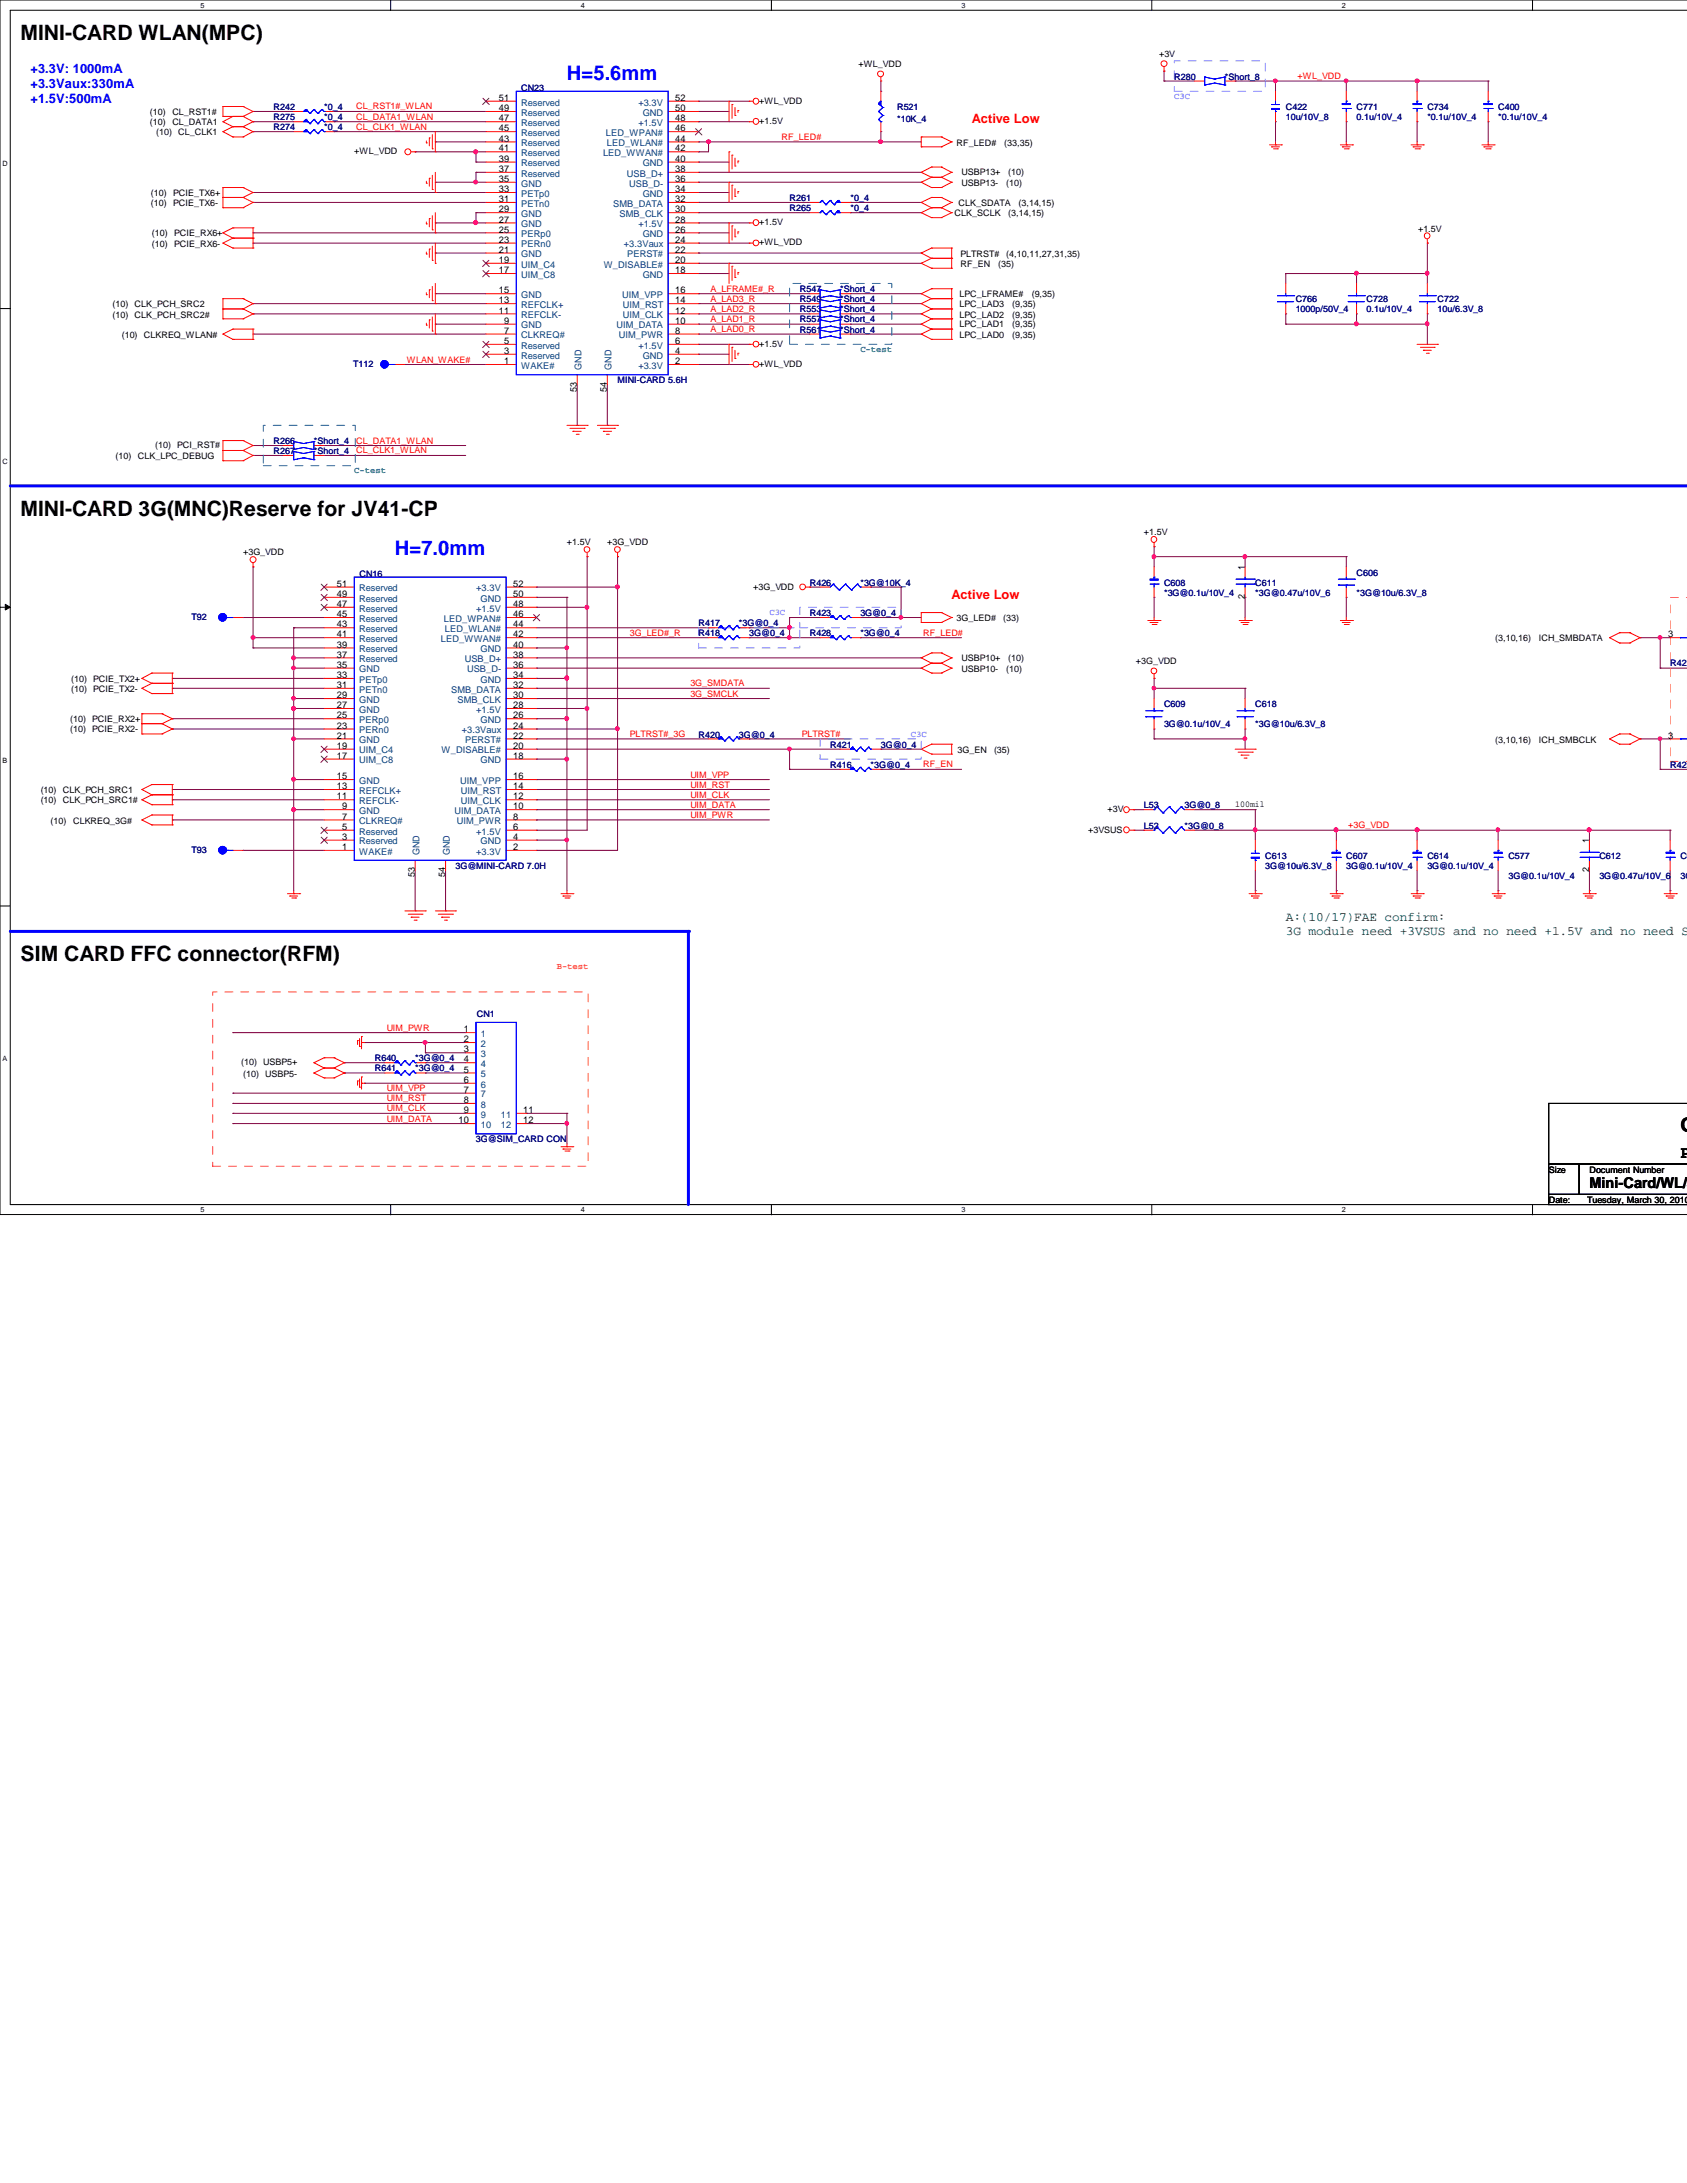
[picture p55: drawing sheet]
<svg xmlns="http://www.w3.org/2000/svg" width="216mm" height="279mm" viewBox="0 0 216 279" stroke-linecap="round" stroke-linejoin="round" font-family="sans-serif">
<defs><g id="words">
<g font-size="2.7">
<text x="2.6" y="5.2">MINI-CARD WLAN(MPC)</text>
<text x="2.6" y="66">MINI-CARD 3G(MNC)Reserve for JV41-CP</text>
<text x="2.6" y="123">SIM CARD FFC connector(RFM)</text>
</g>
<g font-size="2.6" fill="#00f">
<text x="72.6" y="10.2">H=5.6mm</text>
<text x="50.5" y="71.1">H=7.0mm</text>
</g>
<text font-size="2.6" x="215.1" y="144.9">Q</text>
<text font-size="2.2" x="215.1" y="148.2">PR</text>
<text font-size="1.9" x="203.4" y="152.1">Mini-Card/WL/3</text>
<g font-size="1.7" fill="#00f">
<text x="3.9" y="9.3">+3.3V: 1000mA</text>
<text x="3.9" y="11.3">+3.3Vaux:330mA</text>
<text x="3.9" y="13.2">+1.5V:500mA</text>
</g>
<g font-size="1.7" fill="#f00">
<text x="124.4" y="15.8">Active Low</text>
<text x="121.8" y="76.7">Active Low</text>
</g>
<g font-size="1.7" fill="#008000">
<text x="164.5" y="117.9">A:(10/17)FAE confirm:</text>
<text x="164.5" y="119.7">3G module need +3VSUS and no need +1.5V and no need SM</text>
</g>
<g font-size="1.2">
<text x="63.8" y="12.9">51</text>
<text x="63.8" y="14.2">49</text>
<text x="63.8" y="15.5">47</text>
<text x="63.8" y="16.8">45</text>
<text x="86.4" y="12.9">52</text>
<text x="86.4" y="14.2">50</text>
<text x="86.4" y="15.5">48</text>
<text x="86.4" y="16.8">46</text>
<text x="63.8" y="18.1">43</text>
<text x="63.8" y="19.4">41</text>
<text x="63.8" y="20.7">39</text>
<text x="63.8" y="22">37</text>
<text x="63.8" y="23.3">35</text>
<text x="86.4" y="18.1">44</text>
<text x="86.4" y="19.4">42</text>
<text x="86.4" y="20.7">40</text>
<text x="86.4" y="22">38</text>
<text x="86.4" y="23.3">36</text>
<text x="63.8" y="24.6">33</text>
<text x="63.8" y="25.9">31</text>
<text x="63.8" y="27.2">29</text>
<text x="63.8" y="28.5">27</text>
<text x="63.8" y="29.8">25</text>
<text x="86.4" y="24.6">34</text>
<text x="86.4" y="25.9">32</text>
<text x="86.4" y="27.2">30</text>
<text x="86.4" y="28.5">28</text>
<text x="86.4" y="29.8">26</text>
<text x="63.8" y="31.1">23</text>
<text x="63.8" y="32.3">21</text>
<text x="63.8" y="33.7">19</text>
<text x="63.8" y="35">17</text>
<text x="86.4" y="31.1">24</text>
<text x="86.4" y="32.3">22</text>
<text x="86.4" y="33.7">20</text>
<text x="86.4" y="35">18</text>
<text x="63.8" y="37.5">15</text>
<text x="63.8" y="38.8">13</text>
<text x="63.8" y="40.1">11</text>
<text x="64.5" y="41.4">9</text>
<text x="86.4" y="37.5">16</text>
<text x="86.4" y="38.8">14</text>
<text x="86.4" y="40.1">12</text>
<text x="86.4" y="41.4">10</text>
<text x="64.5" y="42.7">7</text>
<text x="64.5" y="44">5</text>
<text x="64.5" y="45.3">3</text>
<text x="64.5" y="46.6">1</text>
<text x="86.4" y="44">6</text>
<text x="86.4" y="42.7">8</text>
<text x="86.4" y="45.3">4</text>
<text x="86.4" y="46.6">2</text>
<text x="73.8" y="50.1" transform="rotate(-90 73.8 50.1)">53</text>
<text x="77.7" y="50.1" transform="rotate(-90 77.7 50.1)">54</text>
<text x="43.1" y="75.1">51</text>
<text x="43.1" y="76.4">49</text>
<text x="43.1" y="77.7">47</text>
<text x="65.7" y="75.1">52</text>
<text x="65.7" y="76.4">50</text>
<text x="65.7" y="77.7">48</text>
<text x="159.3" y="76.7" transform="rotate(-90 159.3 76.7)">2</text>
<text x="159.3" y="73" transform="rotate(-90 159.3 73)">1</text>
<text x="43.1" y="79">45</text>
<text x="43.1" y="80.3">43</text>
<text x="43.1" y="81.6">41</text>
<text x="43.1" y="82.9">39</text>
<text x="65.7" y="79">46</text>
<text x="65.7" y="80.3">44</text>
<text x="65.7" y="81.6">42</text>
<text x="65.7" y="82.9">40</text>
<text x="213.5" y="81.6">3</text>
<text x="43.1" y="84.2">37</text>
<text x="43.1" y="85.5">35</text>
<text x="43.1" y="86.8">33</text>
<text x="43.1" y="88.1">31</text>
<text x="43.1" y="89.4">29</text>
<text x="65.7" y="84.2">38</text>
<text x="65.7" y="85.5">36</text>
<text x="65.7" y="86.8">34</text>
<text x="65.7" y="88.1">32</text>
<text x="65.7" y="89.4">30</text>
<text x="43.1" y="90.6">27</text>
<text x="43.1" y="91.9">25</text>
<text x="43.1" y="93.3">23</text>
<text x="43.1" y="94.5">21</text>
<text x="43.1" y="95.8">19</text>
<text x="65.7" y="90.6">28</text>
<text x="65.7" y="91.9">26</text>
<text x="65.7" y="93.3">24</text>
<text x="65.7" y="94.5">22</text>
<text x="65.7" y="95.8">20</text>
<text x="213.5" y="94.5">3</text>
<text x="43.1" y="97.1">17</text>
<text x="43.1" y="99.7">15</text>
<text x="43.1" y="101">13</text>
<text x="65.7" y="97.1">18</text>
<text x="65.7" y="99.7">16</text>
<text x="65.7" y="101">14</text>
<text x="43.1" y="102.3">11</text>
<text x="43.8" y="103.6">9</text>
<text x="43.8" y="104.9">7</text>
<text x="43.8" y="106.2">5</text>
<text x="43.8" y="107.5">3</text>
<text x="65.7" y="106.2">6</text>
<text x="65.7" y="102.3">12</text>
<text x="65.7" y="103.6">10</text>
<text x="65.7" y="104.9">8</text>
<text x="65.7" y="107.5">4</text>
<text x="203.4" y="108" transform="rotate(-90 203.4 108)">1</text>
<text x="43.8" y="108.8">1</text>
<text x="53.1" y="112.3" transform="rotate(-90 53.1 112.3)">53</text>
<text x="57" y="112.3" transform="rotate(-90 57 112.3)">54</text>
<text x="65.7" y="108.8">2</text>
<text x="203.4" y="111.6" transform="rotate(-90 203.4 111.6)">2</text>
<text x="59.4" y="132.1">1</text>
<text x="59.4" y="133.4">2</text>
<text x="59.4" y="134.7">3</text>
<text x="59.4" y="136">4</text>
<text x="59.4" y="137.3">5</text>
<text x="58.7" y="143.8">10</text>
<text x="59.4" y="138.6">6</text>
<text x="59.4" y="139.9">7</text>
<text x="59.4" y="141.2">8</text>
<text x="59.4" y="142.5">9</text>
<text x="67" y="142.5">11</text>
<text x="67" y="143.8">12</text>
</g>
<g font-size="1.2" fill="#004080">
<text x="66.7" y="13.5">Reserved</text>
<text x="66.7" y="14.8">Reserved</text>
<text x="66.7" y="16.1">Reserved</text>
<text x="66.7" y="17.4">Reserved</text>
<text x="77.6" y="17.4">LED_WPAN#</text>
<text x="81.7" y="13.5">+3.3V</text>
<text x="81.7" y="16.1">+1.5V</text>
<text x="82.3" y="14.8">GND</text>
<text x="66.7" y="18.7">Reserved</text>
<text x="66.7" y="20">Reserved</text>
<text x="66.7" y="21.3">Reserved</text>
<text x="66.7" y="22.6">Reserved</text>
<text x="66.7" y="23.9">GND</text>
<text x="77.2" y="20">LED_WWAN#</text>
<text x="77.7" y="18.7">LED_WLAN#</text>
<text x="80.2" y="22.6">USB_D+</text>
<text x="80.5" y="23.9">USB_D-</text>
<text x="82.3" y="21.3">GND</text>
<text x="66.7" y="25.2">PETp0</text>
<text x="66.7" y="26.5">PETn0</text>
<text x="66.7" y="27.8">GND</text>
<text x="66.7" y="29.1">GND</text>
<text x="78.5" y="26.5">SMB_DATA</text>
<text x="79.3" y="27.8">SMB_CLK</text>
<text x="81.7" y="29.1">+1.5V</text>
<text x="82.3" y="25.2">GND</text>
<text x="66.7" y="30.4">PERp0</text>
<text x="66.7" y="31.7">PERn0</text>
<text x="66.7" y="32.9">GND</text>
<text x="66.7" y="34.2">UIM_C4</text>
<text x="66.7" y="35.6">UIM_C8</text>
<text x="77.3" y="34.2">W_DISABLE#</text>
<text x="79.8" y="31.7">+3.3Vaux</text>
<text x="80.3" y="32.9">PERST#</text>
<text x="82.3" y="30.4">GND</text>
<text x="82.3" y="35.6">GND</text>
<text x="66.7" y="38.1">GND</text>
<text x="66.7" y="39.4">REFCLK+</text>
<text x="66.7" y="40.7">REFCLK-</text>
<text x="79.6" y="38.1">UIM_VPP</text>
<text x="79.7" y="39.4">UIM_RST</text>
<text x="79.7" y="40.7">UIM_CLK</text>
<text x="66.7" y="42">GND</text>
<text x="66.7" y="43.3">CLKREQ#</text>
<text x="66.7" y="44.6">Reserved</text>
<text x="66.7" y="45.9">Reserved</text>
<text x="66.7" y="47.2">WAKE#</text>
<text x="74.4" y="47.3" transform="rotate(-90 74.4 47.3)">GND</text>
<text x="78.3" y="47.3" transform="rotate(-90 78.3 47.3)">GND</text>
<text x="78.9" y="42">UIM_DATA</text>
<text x="79.2" y="43.3">UIM_PWR</text>
<text x="81.7" y="44.6">+1.5V</text>
<text x="81.7" y="47.2">+3.3V</text>
<text x="82.3" y="45.9">GND</text>
<text x="46" y="75.7">Reserved</text>
<text x="46" y="77">Reserved</text>
<text x="61" y="75.7">+3.3V</text>
<text x="61.5" y="77">GND</text>
<text x="46" y="78.3">Reserved</text>
<text x="46" y="79.6">Reserved</text>
<text x="46" y="80.9">Reserved</text>
<text x="46" y="82.2">Reserved</text>
<text x="46" y="83.5">Reserved</text>
<text x="56.4" y="82.2">LED_WWAN#</text>
<text x="56.8" y="79.6">LED_WPAN#</text>
<text x="56.9" y="80.9">LED_WLAN#</text>
<text x="61" y="78.3">+1.5V</text>
<text x="61.5" y="83.5">GND</text>
<text x="46" y="84.8">Reserved</text>
<text x="46" y="86.1">GND</text>
<text x="46" y="87.4">PETp0</text>
<text x="46" y="88.6">PETn0</text>
<text x="46" y="90">GND</text>
<text x="57.7" y="88.6">SMB_DATA</text>
<text x="58.5" y="90">SMB_CLK</text>
<text x="59.5" y="84.8">USB_D+</text>
<text x="59.8" y="86.1">USB_D-</text>
<text x="61.5" y="87.4">GND</text>
<text x="46" y="91.2">GND</text>
<text x="46" y="92.5">PERp0</text>
<text x="46" y="93.9">PERn0</text>
<text x="46" y="95.1">GND</text>
<text x="59.1" y="93.9">+3.3Vaux</text>
<text x="59.5" y="95.1">PERST#</text>
<text x="61" y="91.2">+1.5V</text>
<text x="61.5" y="92.5">GND</text>
<text x="46" y="96.4">UIM_C4</text>
<text x="46" y="97.7">UIM_C8</text>
<text x="46" y="100.3">GND</text>
<text x="46" y="101.6">REFCLK+</text>
<text x="56.5" y="96.4">W_DISABLE#</text>
<text x="58.9" y="100.3">UIM_VPP</text>
<text x="59" y="101.6">UIM_RST</text>
<text x="61.5" y="97.7">GND</text>
<text x="46" y="102.9">REFCLK-</text>
<text x="46" y="104.2">GND</text>
<text x="46" y="105.5">CLKREQ#</text>
<text x="46" y="106.8">Reserved</text>
<text x="58.2" y="104.2">UIM_DATA</text>
<text x="58.5" y="105.5">UIM_PWR</text>
<text x="59" y="102.9">UIM_CLK</text>
<text x="61" y="106.8">+1.5V</text>
<text x="46" y="108.1">Reserved</text>
<text x="46" y="109.4">WAKE#</text>
<text x="53.7" y="109.5" transform="rotate(-90 53.7 109.5)">GND</text>
<text x="57.6" y="109.5" transform="rotate(-90 57.6 109.5)">GND</text>
<text x="61" y="109.4">+3.3V</text>
<text x="61.5" y="108.1">GND</text>
<text x="61.6" y="132.7">1</text>
<text x="61.6" y="134">2</text>
<text x="61.6" y="135.3">3</text>
<text x="61.6" y="136.6">4</text>
<text x="61.6" y="137.9">5</text>
<text x="61.6" y="139.2">6</text>
<text x="61.6" y="140.5">7</text>
<text x="61.6" y="141.8">8</text>
<text x="61.6" y="143">9</text>
<text x="64.1" y="143">11</text>
<text x="61.6" y="144.4">10</text>
<text x="64.1" y="144.4">12</text>
</g>
<g font-size="1.1" fill="#000080">
<text x="66.7" y="11.6">CN23</text>
<text x="150.3" y="10.2">R280</text>
<text x="156.8" y="10.2">*Short_8</text>
<text x="35" y="15.4">R275</text>
<text x="35" y="16.7">R274</text>
<text x="35" y="14.1">R242</text>
<text x="41.5" y="15.4">*0_4</text>
<text x="41.5" y="16.7">*0_4</text>
<text x="41.5" y="14.1">*0_4</text>
<text x="114.8" y="14.1">R521</text>
<text x="114.8" y="15.6">*10K_4</text>
<text x="164.5" y="14.1">C422</text>
<text x="164.5" y="15.4">10u/10V_8</text>
<text x="173.6" y="14.1">C771</text>
<text x="173.6" y="15.4">0.1u/10V_4</text>
<text x="182.7" y="14.1">C734</text>
<text x="182.7" y="15.4">*0.1u/10V_4</text>
<text x="191.7" y="14.1">C400</text>
<text x="191.7" y="15.4">*0.1u/10V_4</text>
<text x="101" y="27">R265</text>
<text x="101" y="25.7">R261</text>
<text x="108.8" y="27">*0_4</text>
<text x="108.8" y="25.7">*0_4</text>
<text x="102.4" y="40">R553</text>
<text x="102.4" y="37.4">R547</text>
<text x="102.4" y="41.3">R557</text>
<text x="102.4" y="38.7">R549</text>
<text x="107.5" y="40">*Short_4</text>
<text x="107.5" y="37.4">*Short_4</text>
<text x="107.5" y="41.3">*Short_4</text>
<text x="107.5" y="38.7">*Short_4</text>
<text x="165.8" y="38.7">C766</text>
<text x="165.8" y="40">1000p/50V_4</text>
<text x="174.9" y="38.7">C728</text>
<text x="174.9" y="40">0.1u/10V_4</text>
<text x="184" y="38.7">C722</text>
<text x="184" y="40">10u/6.3V_8</text>
<text x="45.2" y="47">T112</text>
<text x="102.4" y="42.6">R561</text>
<text x="107.5" y="42.6">*Short_4</text>
<text x="79" y="49.1">MINI-CARD 5.6H</text>
<text x="35" y="56.8">R266</text>
<text x="35" y="58.1">R267</text>
<text x="40.2" y="56.8">*Short_4</text>
<text x="40.2" y="58.1">*Short_4</text>
<text x="46" y="73.8">CN16</text>
<text x="103.6" y="75">R426</text>
<text x="110.1" y="75">*3G@10K_4</text>
<text x="149" y="75">C608</text>
<text x="149" y="76.2">*3G@0.1u/10V_4</text>
<text x="160.7" y="75">C611</text>
<text x="160.7" y="76.2">*3G@0.47u/10V_6</text>
<text x="173.6" y="73.7">C606</text>
<text x="173.6" y="76.2">*3G@10u/6.3V_8</text>
<text x="24.5" y="79.4">T92</text>
<text x="89.4" y="81.4">R418</text>
<text x="89.4" y="80.1">R417</text>
<text x="94.6" y="80.1">*3G@0_4</text>
<text x="95.9" y="81.4">3G@0_4</text>
<text x="103.6" y="81.4">R428</text>
<text x="103.6" y="78.8">R423</text>
<text x="110.1" y="81.4">*3G@0_4</text>
<text x="110.1" y="78.8">3G@0_4</text>
<text x="213.7" y="85.3">R422</text>
<text x="89.4" y="94.4">R420</text>
<text x="94.6" y="94.4">3G@0_4</text>
<text x="106.3" y="95.7">R421</text>
<text x="112.7" y="95.7">3G@0_4</text>
<text x="149" y="90.5">C609</text>
<text x="149" y="93.1">3G@0.1u/10V_4</text>
<text x="160.7" y="90.5">C618</text>
<text x="160.7" y="93.1">*3G@10u/6.3V_8</text>
<text x="106.3" y="98.3">R416</text>
<text x="111.4" y="98.3">*3G@0_4</text>
<text x="213.7" y="98.3">R425</text>
<text x="146.4" y="106">L52</text>
<text x="146.4" y="103.5">L53</text>
<text x="151.6" y="106">*3G@0_8</text>
<text x="151.6" y="103.5">3G@0_8</text>
<text x="24.5" y="109.1">T93</text>
<text x="58.3" y="111.2">3G@MINI-CARD 7.0H</text>
<text x="161.9" y="109.9">C613</text>
<text x="161.9" y="111.2">3G@10u/6.3V_8</text>
<text x="172.3" y="109.9">C607</text>
<text x="172.3" y="111.2">3G@0.1u/10V_4</text>
<text x="182.7" y="109.9">C614</text>
<text x="182.7" y="111.2">3G@0.1u/10V_4</text>
<text x="193" y="109.9">C577</text>
<text x="193" y="112.5">3G@0.1u/10V_4</text>
<text x="204.7" y="109.9">C612</text>
<text x="204.7" y="112.5">3G@0.47u/10V_6</text>
<text x="215.1" y="109.9">C61</text>
<text x="215.1" y="112.5">3G@</text>
<text x="61" y="130.1">CN1</text>
<text x="48" y="135.8">R640</text>
<text x="48" y="137.1">R641</text>
<text x="53.1" y="135.8">*3G@0_4</text>
<text x="53.1" y="137.1">*3G@0_4</text>
<text x="60.9" y="146.2">3G@SIM_CARD CON</text>
</g>
<g font-size="1.1">
<text x="109.9" y="8.6">+WL_VDD</text>
<text x="148.3" y="7.3">+3V</text>
<text x="19.2" y="16">(10)</text>
<text x="19.2" y="14.7">(10)</text>
<text x="20" y="17.3">(10)</text>
<text x="22.1" y="16">CL_DATA1</text>
<text x="22.1" y="14.7">CL_RST1#</text>
<text x="22.8" y="17.3">CL_CLK1</text>
<text x="97.2" y="15.9">+1.5V</text>
<text x="97.2" y="13.3">+WL_VDD</text>
<text x="45.3" y="19.8">+WL_VDD</text>
<text x="122.4" y="18.6">RF_LED#</text>
<text x="123.1" y="23.8">USBP13-</text>
<text x="123.1" y="22.4">USBP13+</text>
<text x="128.5" y="18.6">(33,35)</text>
<text x="128.8" y="23.8">(10)</text>
<text x="129" y="22.4">(10)</text>
<text x="19.3" y="25.1">(10)</text>
<text x="19.3" y="26.4">(10)</text>
<text x="22.2" y="25.1">PCIE_TX6+</text>
<text x="22.2" y="26.4">PCIE_TX6-</text>
<text x="97.2" y="28.8">+1.5V</text>
<text x="122.2" y="27.7">CLK_SCLK</text>
<text x="122.7" y="26.4">CLK_SDATA</text>
<text x="129" y="27.7">(3,14,15)</text>
<text x="130.3" y="26.4">(3,14,15)</text>
<text x="181.5" y="29.6">+1.5V</text>
<text x="19.4" y="30.3">(10)</text>
<text x="19.4" y="31.6">(10)</text>
<text x="22.3" y="30.3">PCIE_RX6+</text>
<text x="22.3" y="31.6">PCIE_RX6-</text>
<text x="97.2" y="31.4">+WL_VDD</text>
<text x="122.9" y="32.9">PLTRST#</text>
<text x="122.9" y="34.2">RF_EN</text>
<text x="127.8" y="34.2">(35)</text>
<text x="128.8" y="32.9">(4,10,11,27,31,35)</text>
<text x="14.4" y="40.6">(10)</text>
<text x="14.4" y="39.3">(10)</text>
<text x="17.2" y="40.6">CLK_PCH_SRC2#</text>
<text x="17.2" y="39.3">CLK_PCH_SRC2</text>
<text x="122.8" y="38.1">LPC_LFRAME#</text>
<text x="122.8" y="39.3">LPC_LAD3</text>
<text x="122.8" y="40.6">LPC_LAD2</text>
<text x="122.8" y="41.9">LPC_LAD1</text>
<text x="129.5" y="39.3">(9,35)</text>
<text x="129.5" y="40.6">(9,35)</text>
<text x="129.5" y="41.9">(9,35)</text>
<text x="132" y="38.1">(9,35)</text>
<text x="15.6" y="43.2">(10)</text>
<text x="18.4" y="43.2">CLKREQ_WLAN#</text>
<text x="97.2" y="44.4">+1.5V</text>
<text x="97.2" y="47">+WL_VDD</text>
<text x="122.8" y="43.2">LPC_LAD0</text>
<text x="129.5" y="43.2">(9,35)</text>
<text x="14.8" y="58.8">(10)</text>
<text x="17.7" y="58.8">CLK_LPC_DEBUG</text>
<text x="19.9" y="57.3">(10)</text>
<text x="22.7" y="57.3">PCI_RST#</text>
<text x="31.1" y="71.1">+3G_VDD</text>
<text x="72.6" y="69.8">+1.5V</text>
<text x="77.7" y="69.8">+3G_VDD</text>
<text x="146.4" y="68.5">+1.5V</text>
<text x="96.4" y="75.5">+3G_VDD</text>
<text x="122.4" y="79.5">3G_LED#</text>
<text x="128.4" y="79.5">(33)</text>
<text x="191.3" y="82.1">(3,10,16)</text>
<text x="196.9" y="82.1">ICH_SMBDATA</text>
<text x="9.1" y="88.6">(10)</text>
<text x="9.1" y="87.2">(10)</text>
<text x="11.9" y="88.6">PCIE_TX2-</text>
<text x="11.9" y="87.2">PCIE_TX2+</text>
<text x="123.1" y="86">USBP10-</text>
<text x="123.1" y="84.5">USBP10+</text>
<text x="128.8" y="86">(10)</text>
<text x="129" y="84.5">(10)</text>
<text x="145.4" y="85">+3G_VDD</text>
<text x="9" y="93.7">(10)</text>
<text x="9" y="92.5">(10)</text>
<text x="11.8" y="93.7">PCIE_RX2-</text>
<text x="11.8" y="92.5">PCIE_RX2+</text>
<text x="191.3" y="95">(3,10,16)</text>
<text x="196.9" y="95">ICH_SMBCLK</text>
<text x="5.2" y="101.5">(10)</text>
<text x="8" y="101.5">CLK_PCH_SRC1</text>
<text x="122.6" y="96.4">3G_EN</text>
<text x="127.2" y="96.4">(35)</text>
<text x="5.2" y="102.8">(10)</text>
<text x="6.5" y="105.4">(10)</text>
<text x="8" y="102.8">CLK_PCH_SRC1#</text>
<text x="9.4" y="105.4">CLKREQ_3G#</text>
<text x="139.3" y="106.6">+3VSUS</text>
<text x="141.7" y="104">+3V</text>
<text x="158.1" y="103.3">100mil</text>
<text x="30.9" y="136.4">(10)</text>
<text x="31.1" y="137.8">(10)</text>
<text x="33.7" y="136.4">USBP5+</text>
<text x="34" y="137.8">USBP5-</text>
<text x="198.2" y="150.1">Size</text>
<text x="198.2" y="154">Date:</text>
<text x="203.1" y="154">Tuesday, March 30, 2010</text>
<text x="203.4" y="150.1">Document Number</text>
</g>
<g font-size="1.1" fill="#f00">
<text x="166.1" y="10.1">+WL_VDD</text>
<text x="45.6" y="14">CL_RST1#_WLAN</text>
<text x="45.6" y="15.3">CL_DATA1_WLAN</text>
<text x="45.6" y="16.6">CL_CLK1_WLAN</text>
<text x="100" y="17.9">RF_LED#</text>
<text x="90.9" y="38.6">A_LAD3_R</text>
<text x="90.9" y="37.3">A_LFRAME#_R</text>
<text x="90.9" y="39.9">A_LAD2_R</text>
<text x="90.9" y="41.2">A_LAD1_R</text>
<text x="52.1" y="46.4">WLAN_WAKE#</text>
<text x="90.9" y="42.5">A_LAD0_R</text>
<text x="45.6" y="58">CL_CLK1_WLAN</text>
<text x="45.6" y="56.8">CL_DATA1_WLAN</text>
<text x="80.6" y="81.4">3G_LED#_R</text>
<text x="118.2" y="81.4">RF_LED#</text>
<text x="88.3" y="89.2">3G_SMCLK</text>
<text x="88.3" y="87.8">3G_SMDATA</text>
<text x="80.6" y="94.3">PLTRST#_3G</text>
<text x="102.6" y="94.3">PLTRST#</text>
<text x="88.3" y="100.8">UIM_RST</text>
<text x="88.3" y="99.5">UIM_VPP</text>
<text x="118.2" y="98.2">RF_EN</text>
<text x="88.3" y="102.1">UIM_CLK</text>
<text x="88.3" y="104.7">UIM_PWR</text>
<text x="88.3" y="103.4">UIM_DATA</text>
<text x="172.6" y="106">+3G_VDD</text>
<text x="49.5" y="131.9">UIM_PWR</text>
<text x="49.5" y="142.2">UIM_CLK</text>
<text x="49.5" y="143.6">UIM_DATA</text>
<text x="49.5" y="141">UIM_RST</text>
<text x="49.5" y="139.7">UIM_VPP</text>
</g>
<g font-size="1.1" fill="#8080ff">
<text x="150.3" y="12.7">C3C</text>
<text x="98.5" y="78.7">C3C</text>
<text x="116.6" y="94.3">C3C</text>
</g>
<g font-size="1.1" fill="#008080">
<text x="110.1" y="45">C-test</text>
<text x="45.3" y="60.6">C-test</text>
</g>
<text font-size="1.1" fill="#ff8000" x="71.2" y="124">B-test</text>
<g font-size=".9">
<text x="25.7" y="1">5</text>
<text x="74.3" y="1">4</text>
<text x="123.1" y="1">3</text>
<text x="171.7" y="1">2</text>
<text x=".3" y="21.2">D</text>
<text x=".3" y="59.4">C</text>
<text x=".3" y="97.6">B</text>
<text x=".3" y="135.8">A</text>
<text x="25.7" y="155.2">5</text>
<text x="74.3" y="155.2">4</text>
<text x="123.1" y="155.2">3</text>
<text x="171.7" y="155.2">2</text>
</g>
</g></defs>
<path d="M215.9 0h-215.9v155.4h215.9M215.9 1.3h-214.6v152.9h214.6" fill="none" stroke="#000" stroke-width=".13"/>
<g fill="#fff">
<path d="M25.7 .2h.5v1h-.5z"/>
<path d="M25.7 154.3h.5v1.1h-.5z"/>
</g>
<path d="M50 0v1.3M50 154.2v1.3" fill="none" stroke="#000" stroke-width=".13"/>
<g fill="#fff">
<path d="M74.3 .2h.5v1h-.5z"/>
<path d="M74.3 154.3h.5v1.1h-.5z"/>
</g>
<path d="M98.7 0v1.3M98.7 154.2v1.3" fill="none" stroke="#000" stroke-width=".13"/>
<g fill="#fff">
<path d="M123.1 .2h.5v1h-.5z"/>
<path d="M123.1 154.3h.5v1.1h-.5z"/>
</g>
<path d="M147.4 0v1.3M147.4 154.2v1.3" fill="none" stroke="#000" stroke-width=".13"/>
<g fill="#fff">
<path d="M171.7 .2h.6v1h-.6z"/>
<path d="M171.7 154.3h.6v1.1h-.6z"/>
</g>
<path d="M196.1 0v1.3M196.1 154.2v1.3" fill="none" stroke="#000" stroke-width=".13"/>
<g fill="#fff">
<path d="M.3 20.4h.7v1h-.7z"/>
<path d="M.3 58.6h.7v1h-.7z"/>
</g>
<path d="M0 39.5h1.3" fill="none" stroke="#000" stroke-width=".13"/>
<path d="M.3 96.8h.6v1h-.6z" fill="#fff"/>
<path d="M0 77.7h1.3M.7 77.3l.6 .4-.6 .4z" fill="none" stroke="#000" stroke-width=".13"/>
<path d="M.7 77.3l.6 .4-.6 .4z" fill="#000"/>
<path d="M.3 135h.6v1.1h-.6z" fill="#fff"/>
<path d="M0 116h1.3" fill="none" stroke="#000" stroke-width=".13"/>
<path d="M68.7 75.1h.1M68.7 75.1h10.3M37.6 99.8h.1M37.6 99.8v3.8M68.7 106.3h.1M68.7 106.3h6.4" fill="none" stroke="#800040" stroke-width=".13"/>
<path d="M37.4 99.5h.1l.3 .1-.1 .3-.2 .1-.1-.1z" fill-rule="evenodd" fill="#f0f"/>
<path d="M37.4 99.5h.1l.3 .1-.1 .3-.2 .1-.1-.1z" fill="none" stroke="#f0f" stroke-width=".13"/>
<path d="M68.7 93.3h.1M68.7 90.7h.1M68.7 93.3h10.3M68.7 90.7h6.4M79 93.3h.1M79 93.3v15.5" fill="none" stroke="#800040" stroke-width=".13"/>
<path d="M78.8 93.1l.2-.1 .2 .1v.3l-.2 .1-.2-.1z" fill-rule="evenodd" fill="#f0f"/>
<path d="M78.8 93.1l.2-.1 .2 .1v.3l-.2 .1-.2-.1z" fill="none" stroke="#f0f" stroke-width=".13"/>
<path d="M72.6 86.8h.1M72.6 86.8v5.2" fill="none" stroke="#800040" stroke-width=".13"/>
<path d="M72.4 91.8h.3l.1 .1-.1 .2-.2 .1-.1-.1z" fill-rule="evenodd" fill="#f0f"/>
<path d="M72.4 91.8h.3l.1 .1-.1 .2-.2 .1-.1-.1z" fill="none" stroke="#f0f" stroke-width=".13"/>
<path d="M72.4 86.6l.1-.1 .2 .1v.4h-.2h-.1z" fill-rule="evenodd" fill="#f0f"/>
<path d="M72.4 86.6l.1-.1 .2 .1v.4h-.2h-.1z" fill="none" stroke="#f0f" stroke-width=".13"/>
<path d="M37.6 94.6h.1M37.6 94.6v5.2" fill="none" stroke="#800040" stroke-width=".13"/>
<path d="M37.4 94.4h.3l.1 .1-.1 .2-.2 .1-.1-.1z" fill-rule="evenodd" fill="#f0f"/>
<path d="M37.4 94.4h.3l.1 .1-.1 .2-.2 .1-.1-.1z" fill="none" stroke="#f0f" stroke-width=".13"/>
<path d="M72.6 92h.1M72.6 92v5.2" fill="none" stroke="#800040" stroke-width=".13"/>
<path d="M72.4 91.8h.3l.1 .1-.1 .2-.2 .1-.1-.1z" fill-rule="evenodd" fill="#f0f"/>
<path d="M72.4 91.8h.3l.1 .1-.1 .2-.2 .1-.1-.1z" fill="none" stroke="#f0f" stroke-width=".13"/>
<g fill="none" stroke="#800040" stroke-width=".13">
<path d="M68.7 76.5h.1M68.7 76.5h3.9M37.6 89.4h.1M37.6 94.6h.1M37.6 99.8h.1M37.6 89.4h3.9M37.6 94.6h3.9M37.6 99.8h3.9M37.6 89.4v1.3M68.7 92h.1M68.7 86.8h.1M68.7 82.9h.1"/>
<path d="M68.7 92h3.9M68.7 86.8h3.9M68.7 82.9h3.9M68.7 108.8h.1M68.7 108.8h10.3"/>
</g>
<path d="M37.4 90.5l.1-.1 .3 .1-.1 .4h-.2h-.1z" fill-rule="evenodd" fill="#f0f"/>
<path d="M37.4 90.5l.1-.1 .3 .1-.1 .4h-.2h-.1z" fill="none" stroke="#f0f" stroke-width=".13"/>
<path d="M37.4 89.2h.3l.1 .2-.1 .1-.2 .1-.1-.1z" fill-rule="evenodd" fill="#f0f"/>
<path d="M37.4 89.2h.3l.1 .2-.1 .1-.2 .1-.1-.1z" fill="none" stroke="#f0f" stroke-width=".13"/>
<path d="M37.6 103.6h.1M37.6 103.6v10.4" fill="none" stroke="#800040" stroke-width=".13"/>
<path d="M37.4 103.4h.1l.3 .1-.1 .3-.2 .1-.1-.1z" fill-rule="evenodd" fill="#f0f"/>
<path d="M37.4 103.4h.1l.3 .1-.1 .3-.2 .1-.1-.1z" fill="none" stroke="#f0f" stroke-width=".13"/>
<path d="M37.6 90.7h.1M37.6 90.7h3.9M68.7 97.2h.1M68.7 97.2h3.9M37.6 103.6h.1M37.6 103.6h3.9M72.6 107.5h.1M72.6 107.5v6.5" fill="none" stroke="#800040" stroke-width=".13"/>
<path d="M72.4 107.3h.3l.1 .2-.1 .2h-.2h-.1z" fill-rule="evenodd" fill="#f0f"/>
<path d="M72.4 107.3h.3l.1 .2-.1 .2h-.2h-.1z" fill="none" stroke="#f0f" stroke-width=".13"/>
<path d="M37.6 85.5h.1M37.6 85.5v3.9" fill="none" stroke="#800040" stroke-width=".13"/>
<path d="M37.4 85.3h.3l.1 .2-.1 .1-.2 .1-.1-.1z" fill-rule="evenodd" fill="#f0f"/>
<path d="M37.4 85.3h.3l.1 .2-.1 .1-.2 .1-.1-.1z" fill="none" stroke="#f0f" stroke-width=".13"/>
<path d="M37.6 85.5h.1M37.6 85.5h3.9M72.6 82.9h.1M72.6 82.9v3.9" fill="none" stroke="#800040" stroke-width=".13"/>
<path d="M72.4 86.6l.1-.1 .2 .1v.4h-.2h-.1z" fill-rule="evenodd" fill="#f0f"/>
<path d="M72.4 86.6l.1-.1 .2 .1v.4h-.2h-.1z" fill="none" stroke="#f0f" stroke-width=".13"/>
<path d="M72.4 82.7h.3l.1 .2-.1 .2h-.2h-.1z" fill-rule="evenodd" fill="#f0f"/>
<path d="M72.4 82.7h.3l.1 .2-.1 .2h-.2h-.1z" fill="none" stroke="#f0f" stroke-width=".13"/>
<path d="M37.6 90.7h.1M37.6 90.7v3.9" fill="none" stroke="#800040" stroke-width=".13"/>
<path d="M37.4 90.5l.1-.1 .3 .1-.1 .4h-.2h-.1z" fill-rule="evenodd" fill="#f0f"/>
<path d="M37.4 90.5l.1-.1 .3 .1-.1 .4h-.2h-.1z" fill="none" stroke="#f0f" stroke-width=".13"/>
<path d="M72.6 76.5h.1M72.6 76.5v6.4M75.1 71.2h.1M75.1 71.2v6.5M75.1 90.7h.1M75.1 90.7v15.6M68.7 107.5h.1M68.7 107.5h3.9" fill="none" stroke="#800040" stroke-width=".13"/>
<path d="M74.9 90.5l.2-.1 .2 .1v.4h-.2h-.2z" fill-rule="evenodd" fill="#f0f"/>
<path d="M74.9 90.5l.2-.1 .2 .1v.4h-.2h-.2z" fill="none" stroke="#f0f" stroke-width=".13"/>
<path d="M79 71.2h.1M79 71.2v3.9" fill="none" stroke="#800040" stroke-width=".13"/>
<path d="M78.8 74.9h.4v.2v.2l-.2 .1-.2-.1z" fill-rule="evenodd" fill="#f0f"/>
<path d="M78.8 74.9h.4v.2v.2l-.2 .1-.2-.1z" fill="none" stroke="#f0f" stroke-width=".13"/>
<path d="M68.7 77.7h.1M68.7 77.7h6.4M75.1 77.7h.1M75.1 77.7v13" fill="none" stroke="#800040" stroke-width=".13"/>
<path d="M74.9 77.5h.2l.2 .1v.3l-.2 .1-.2-.1z" fill-rule="evenodd" fill="#f0f"/>
<path d="M74.9 77.5h.2l.2 .1v.3l-.2 .1-.2-.1z" fill="none" stroke="#f0f" stroke-width=".13"/>
<path d="M32.4 81.6h.1M32.4 81.6h9.1M68.7 94.6h.1M68.7 94.6h22M101 95.9h.1M101 95.9h6.5" fill="none" stroke="#800040" stroke-width=".13"/>
<path d="M100.9 95.7h.3l.1 .1-.1 .2-.2 .1-.1-.1z" fill-rule="evenodd" fill="#f0f"/>
<path d="M100.9 95.7h.3l.1 .1-.1 .2-.2 .1-.1-.1z" fill="none" stroke="#f0f" stroke-width=".13"/>
<path d="M37.6 84.2h.1M37.6 84.2h3.9M68.7 102.4h.1M68.7 102.4h29.8" fill="none" stroke="#800040" stroke-width=".13"/>
<path d="M37.4 84l.1-.1 .3 .2-.1 .3-.2 .1-.1-.1z" fill-rule="evenodd" fill="#f0f"/>
<path d="M37.4 84l.1-.1 .3 .2-.1 .3-.2 .1-.1-.1z" fill="none" stroke="#f0f" stroke-width=".13"/>
<path d="M72.6 97.2h.1M72.6 97.2v10.3" fill="none" stroke="#800040" stroke-width=".13"/>
<path d="M72.4 97l.1-.1 .2 .1v.3l-.2 .1-.1-.1z" fill-rule="evenodd" fill="#f0f"/>
<path d="M72.4 97l.1-.1 .2 .1v.3l-.2 .1-.1-.1z" fill="none" stroke="#f0f" stroke-width=".13"/>
<path d="M32.4 72.6h.1M32.4 72.6v10.3M32.4 82.9h.1M32.4 81.6h.1M32.4 82.9h9.1M68.7 104.9h.1M68.7 103.6h.1M68.7 104.9h29.8M68.7 103.6h29.8" fill="none" stroke="#800040" stroke-width=".13"/>
<circle cx="32.4" cy="81.6" r=".25" fill="#f0f"/>
<circle cx="32.4" cy="81.6" r=".25" fill="none" stroke="#f0f" stroke-width=".13"/>
<g fill="none" stroke="#800040" stroke-width=".13">
<path d="M60.9 28.5h.1M60.9 28.5h1.3M89.4 29.8h.1M89.4 24.6h.1M89.4 20.7h.1M89.4 29.8h3.9M89.4 24.6h3.9M89.4 20.7h3.9M37.6 80.3h.1M37.6 84.2h.1M37.6 80.3h3.9M37.6 80.3v5.2"/>
<path d="M68.7 101h.1M68.7 101h29.8"/>
</g>
<circle cx="60.9" cy="28.5" r=".26" fill="#f0f"/>
<circle cx="60.9" cy="28.5" r=".26" fill="none" stroke="#f0f" stroke-width=".13"/>
<g fill="none" stroke="#800040" stroke-width=".13">
<path d="M89.4 14.3h.1M89.4 14.3h3.9M32.4 29.8h.1M32.4 31.1h.1M32.4 24.6h.1M32.4 25.9h.1M32.4 29.8h29.8M32.4 31.1h29.8M32.4 24.6h29.8M32.4 25.9h29.8M55.7 32.4h.1M55.7 32.4h6.5"/>
<path d="M60.9 23.3h.1M60.9 23.3h1.3M89.4 32.4h.1M89.4 28.5h.1M89.4 31.1h.1M89.4 32.4h28.5M89.4 31.1h6.5M89.4 28.5h6.5M89.4 45.3h.1M89.4 44.1h.1M89.4 45.3h3.9M89.4 44.1h6.5"/>
</g>
<circle cx="60.9" cy="23.3" r=".25" fill="#f0f"/>
<circle cx="60.9" cy="23.3" r=".25" fill="none" stroke="#f0f" stroke-width=".13"/>
<g fill="none" stroke="#800040" stroke-width=".13">
<path d="M55.7 18.2h.1M55.7 18.2h6.5M60.9 19.4h.1M60.9 19.4h1.3M89.4 15.6h.1M89.4 13h.1M89.4 15.6h6.5M89.4 13h6.5M55.7 37.6h.1M55.7 37.6h6.5M60.9 27.2h.1M60.9 27.2h1.3"/>
<path d="M89.4 33.7h.1M89.4 22.1h.1M89.4 23.3h.1M89.4 35h.1M89.4 33.7h28.5M89.4 22.1h28.5M89.4 23.3h28.5M89.4 35h3.9M51.8 46.7h.1M51.8 46.7h10.4M55.7 41.5h.1M55.7 41.5h6.5"/>
<path d="M89.4 46.7h.1M89.4 46.7h6.5"/>
</g>
<circle cx="60.9" cy="19.4" r=".26" fill="#f0f"/>
<circle cx="60.9" cy="19.4" r=".26" fill="none" stroke="#f0f" stroke-width=".13"/>
<path d="M53.1 19.4h.1M53.1 19.4h7.8M60.9 19.4h.1M60.9 19.4v1.3M112.7 16.8h.1M112.7 18.2h.1M112.7 16.8v1.4M112.7 18.2h5.2M60.9 20.7h.1M60.9 20.7h1.3M32.4 42.8h.1M32.4 42.8h29.8" fill="none" stroke="#800040" stroke-width=".13"/>
<circle cx="112.7" cy="18.1" r=".25" fill="#f0f"/>
<circle cx="112.7" cy="18.1" r=".25" fill="none" stroke="#f0f" stroke-width=".13"/>
<g fill="none" stroke="#800040" stroke-width=".13">
<path d="M103.6 75.1h.1M103.6 75.1h1.3M115.3 79h.1M115.3 75.1h.1M115.3 79h2.6M115.3 75.1v3.9M68.7 95.9h.1M68.7 95.9h32.3M101 98.5h.1M101 95.9h.1M101 98.5h6.5M101 95.9v2.6"/>
<path d="M112.7 95.9h.1M112.7 98.5h.1M112.7 95.9h5.2M112.7 98.5h10.4M22.1 101h.1M22.1 102.4h.1M22.1 101h19.4M22.1 102.4h19.4"/>
</g>
<path d="M115.1 78.8h.3l.1 .2-.1 .2h-.1h-.2z" fill-rule="evenodd" fill="#f0f"/>
<path d="M115.1 78.8h.3l.1 .2-.1 .2h-.1h-.2z" fill="none" stroke="#f0f" stroke-width=".13"/>
<g fill="none" stroke="#800040" stroke-width=".13">
<path d="M89.4 18.2h.1M89.4 19.4h.1M89.4 18.2h1.3M90.7 18.2h.1M90.7 18.2v1.2h-1.3M31.1 79h.1M31.1 79h10.4M101 79h.1M101 79h3.9M95.9 80.3h.1M95.9 80.3h5.1M101 80.3h.1"/>
<path d="M101 81.6h.1M101 80.3v1.3M101 81.6h3.9M110.1 81.6h.1M110.1 81.6h13M31.1 108.8h.1M31.1 108.8h10.4"/>
</g>
<path d="M100.9 80.1h.1l.2 .1v.3l-.2 .1-.1-.1z" fill-rule="evenodd" fill="#f0f"/>
<path d="M100.9 80.1h.1l.2 .1v.3l-.2 .1-.1-.1z" fill="none" stroke="#f0f" stroke-width=".13"/>
<path d="M101 79h.1M101 79v1.3M68.7 80.3h22M90.7 80.3h.1M95.9 81.6h.1M95.9 81.6h5.1" fill="none" stroke="#800040" stroke-width=".13"/>
<path d="M100.9 81.4h.3l.1 .2-.1 .2h-.2h-.1z" fill-rule="evenodd" fill="#f0f"/>
<path d="M100.9 81.4h.3l.1 .2-.1 .2h-.2h-.1z" fill="none" stroke="#f0f" stroke-width=".13"/>
<path d="M147.7 94.6h.1M147.7 94.6h11.6" fill="none" stroke="#800040" stroke-width=".13"/>
<path d="M159.1 94.4h.4l.1 .1-.1 .2-.2 .1-.2-.1z" fill-rule="evenodd" fill="#f0f"/>
<path d="M159.1 94.4h.4l.1 .1-.1 .2-.2 .1-.2-.1z" fill="none" stroke="#f0f" stroke-width=".13"/>
<path d="M147.7 86.8h.1M147.7 88.1h.1M147.7 93.3h.1M147.7 86.8v2.6M147.7 93.3v1.3M147.7 88.1h11.6M159.3 93.3h.1M159.3 88.1h.1M159.3 94.6h.1M159.3 88.1v1.3M159.3 93.3v2.6" fill="none" stroke="#800040" stroke-width=".13"/>
<path d="M147.5 87.9h.3l.1 .2-.1 .1-.1 .1-.2-.1z" fill-rule="evenodd" fill="#f0f"/>
<path d="M147.5 87.9h.3l.1 .2-.1 .1-.1 .1-.2-.1z" fill="none" stroke="#f0f" stroke-width=".13"/>
<g fill="none" stroke="#800040" stroke-width=".13">
<path d="M163.2 15.6h.1M163.2 10.4h.1M163.2 10.4v1.3M163.2 15.6v2.6M172.3 15.6h.1M172.3 10.4h.1M172.3 15.6v2.6M172.3 10.4h18.2M181.4 15.6h.1M181.4 10.4h.1M181.4 10.4v1.3M181.4 15.6v2.6"/>
<path d="M190.5 15.6h.1M190.5 10.4h.1M190.5 10.4v1.3M190.5 15.6v2.6M55.7 23.3h.1M55.7 28.5h.1M55.7 23.3h5.2M55.7 28.5h5.2M60.9 22.1h.1M60.9 23.3h.1M60.9 28.5h.1M60.9 22.1h1.3"/>
<path d="M60.9 22.1v1.2M60.9 27.2v1.3M73.9 54.4h.1M73.9 49.2v5.2M77.7 54.4h.1M77.7 49.2v5.2M68.7 99.8h.1M68.7 81.6h.1M68.7 99.8h29.8M68.7 81.6h22M53.1 116.6h.1M53.1 111.4v5.2"/>
<path d="M57 116.6h.1M57 111.4v5.2"/>
</g>
<circle cx="181.4" cy="10.3" r=".25" fill="#f0f"/>
<circle cx="181.4" cy="10.3" r=".25" fill="none" stroke="#f0f" stroke-width=".13"/>
<path d="M163.2 10.4h.1M163.2 10.4h9.1" fill="none" stroke="#800040" stroke-width=".13"/>
<path d="M172.1 10.2h.3l.1 .1-.1 .2-.1 .1-.2-.1z" fill-rule="evenodd" fill="#f0f"/>
<path d="M172.1 10.2h.3l.1 .1-.1 .2-.1 .1-.2-.1z" fill="none" stroke="#f0f" stroke-width=".13"/>
<path d="M163 10.2h.4v.1v.2l-.2 .1-.2-.1z" fill-rule="evenodd" fill="#f0f"/>
<path d="M163 10.2h.4v.1v.2l-.2 .1-.2-.1z" fill="none" stroke="#f0f" stroke-width=".13"/>
<path d="M172.3 10.4h.1M172.3 10.4v1.3M182.7 35h.1M182.7 35v1.3M164.5 41.5h.1M164.5 41.5h18.2M173.6 41.5h.1M182.7 40.2h.1M182.7 41.5h.1M182.7 40.2v3.9" fill="none" stroke="#800040" stroke-width=".13"/>
<path d="M182.5 41.3l.1-.1 .2 .1v.3l-.2 .1-.1-.1z" fill-rule="evenodd" fill="#f0f"/>
<path d="M182.5 41.3l.1-.1 .2 .1v.3l-.2 .1-.1-.1z" fill="none" stroke="#f0f" stroke-width=".13"/>
<path d="M173.4 41.3l.2-.1 .2 .1-.1 .3-.1 .1-.2-.1z" fill-rule="evenodd" fill="#f0f"/>
<path d="M173.4 41.3l.2-.1 .2 .1-.1 .3-.1 .1-.2-.1z" fill="none" stroke="#f0f" stroke-width=".13"/>
<path d="M164.5 35h.1M164.5 35v1.3M173.6 35h.1M182.7 31.1h.1M182.7 31.1v3.9h-9.1M164.5 40.2h.1M164.5 40.2v1.3" fill="none" stroke="#800040" stroke-width=".13"/>
<path d="M182.5 34.8l.1-.1 .2 .1v.3l-.2 .1-.1-.1z" fill-rule="evenodd" fill="#f0f"/>
<path d="M182.5 34.8l.1-.1 .2 .1v.3l-.2 .1-.1-.1z" fill="none" stroke="#f0f" stroke-width=".13"/>
<path d="M173.4 34.8l.2-.1 .2 .1-.1 .3-.1 .1-.2-.1z" fill-rule="evenodd" fill="#f0f"/>
<path d="M173.4 34.8l.2-.1 .2 .1-.1 .3-.1 .1-.2-.1z" fill="none" stroke="#f0f" stroke-width=".13"/>
<g fill="none" stroke="#800040" stroke-width=".13">
<path d="M32.4 16.8h.1M32.4 15.6h.1M32.4 14.3h.1M32.4 14.3h5.2M32.4 15.6h5.2M32.4 16.8h5.2M42.8 14.3h.1M42.8 15.6h.1M42.8 16.8h.1M42.8 14.3h19.4M42.8 15.6h19.4M42.8 16.8h19.4"/>
<path d="M89.4 38.9h.1M89.4 37.6h.1M89.4 27.2h.1M89.4 25.9h.1M89.4 38.9h14.2M89.4 37.6h14.2M89.4 27.2h14.2M89.4 25.9h14.2M108.8 37.6h.1M108.8 38.9h.1M108.8 38.9h9.1M108.8 37.6h9.1"/>
<path d="M164.5 35h.1M164.5 35h9.1M173.6 35h.1M173.6 35v1.3M32.4 58.3h.1M32.4 57h.1M32.4 58.3h3.9M32.4 57h3.9M41.5 58.3h.1M41.5 57h.1M41.5 58.3h18.1M41.5 57h18.1"/>
<path d="M89.4 40.2h.1M89.4 42.8h.1M89.4 41.5h.1M89.4 40.2h14.2M89.4 42.8h14.2M89.4 41.5h14.2M108.8 41.5h.1M108.8 40.2h.1M108.8 42.8h.1M108.8 40.2h9.1M108.8 42.8h9.1M108.8 41.5h9.1"/>
<path d="M173.6 40.2h.1M173.6 40.2v1.3M68.7 85.5h.1M68.7 84.2h.1M68.7 89.4h.1M68.7 88.1h.1M68.7 85.5h49.2M68.7 84.2h49.2M68.7 89.4h29.8M68.7 88.1h29.8M171 114h.1M171 106.3h.1"/>
<path d="M171 106.3v1.2M171 111.4v2.6M181.4 106.3h.1M181.4 114h.1M181.4 106.3h22M181.4 106.3v1.2M181.4 111.4v2.6M191.7 106.3h.1M191.7 114h.1M191.7 106.3v1.2M191.7 111.4v2.6M213.7 114h.1"/>
<path d="M213.7 111.4v2.6"/>
</g>
<path d="M191.5 106h.2l.2 .1v.3l-.2 .1-.2-.1z" fill-rule="evenodd" fill="#f0f"/>
<path d="M191.5 106h.2l.2 .1v.3l-.2 .1-.2-.1z" fill="none" stroke="#f0f" stroke-width=".13"/>
<path d="M171 106.3h.1M171 106.3h10.4" fill="none" stroke="#800040" stroke-width=".13"/>
<circle cx="181.4" cy="106.2" r=".26" fill="#f0f"/>
<circle cx="181.4" cy="106.2" r=".26" fill="none" stroke="#f0f" stroke-width=".13"/>
<circle cx="171" cy="106.2" r=".26" fill="#f0f"/>
<circle cx="171" cy="106.2" r=".26" fill="none" stroke="#f0f" stroke-width=".13"/>
<path d="M160.7 114h.1M160.7 106.3h.1M160.7 106.3v1.2M160.7 111.4v2.6M160.7 106.3h10.3M203.4 114h.1M203.4 106.3h.1M203.4 106.3h10.3M203.4 106.3v1.2M203.4 111.4v2.6M213.7 106.3h.1M213.7 106.3v1.2" fill="none" stroke="#800040" stroke-width=".13"/>
<circle cx="203.4" cy="106.2" r=".26" fill="#f0f"/>
<circle cx="203.4" cy="106.2" r=".26" fill="none" stroke="#f0f" stroke-width=".13"/>
<path d="M209.9 81.6h.1M209.9 81.6h3.8M212.5 81.6h.1" fill="none" stroke="#800040" stroke-width=".13"/>
<path d="M212.3 81.4h.3l.1 .2-.1 .2h-.2h-.1z" fill-rule="evenodd" fill="#f0f"/>
<path d="M212.3 81.4h.3l.1 .2-.1 .2h-.2h-.1z" fill="none" stroke="#f0f" stroke-width=".13"/>
<path d="M212.5 81.6h.1M212.5 85.5h.1M212.5 94.6h.1M212.5 81.6v3.9M212.5 94.6v3.9M212.5 85.5h3.4" fill="none" stroke="#800040" stroke-width=".13"/>
<path d="M212.3 94.4h.3l.1 .1-.1 .2-.2 .1-.1-.1z" fill-rule="evenodd" fill="#f0f"/>
<path d="M212.3 94.4h.3l.1 .1-.1 .2-.2 .1-.1-.1z" fill="none" stroke="#f0f" stroke-width=".13"/>
<g fill="none" stroke="#800040" stroke-width=".13">
<path d="M108.8 25.9h.1M108.8 27.2h.1M108.8 25.9h9.1M108.8 27.2h9.1M147.7 71.2h.1M147.7 71.2h11.6M159.3 76.5h.1M159.3 76.5v2.5M209.9 94.6h.1M209.9 94.6h3.8M212.5 98.5h.1M212.5 94.6h.1"/>
<path d="M212.5 98.5h3.4"/>
</g>
<path d="M147.5 71.1l.2-.1 .2 .1-.1 .3-.1 .1-.2-.1z" fill-rule="evenodd" fill="#f0f"/>
<path d="M147.5 71.1l.2-.1 .2 .1-.1 .3-.1 .1-.2-.1z" fill="none" stroke="#f0f" stroke-width=".13"/>
<path d="M147.7 76.5h.1M147.7 71.2h.1M147.7 71.2v1.4M147.7 76.5v2.5M159.3 71.2h.1M159.3 71.2v1.4M159.3 71.2h13M172.3 71.2h.1M172.3 76.5h.1M172.3 71.2v1.4M172.3 76.5v2.5" fill="none" stroke="#800040" stroke-width=".13"/>
<path d="M159.1 71.1l.2-.1 .2 .1v.3l-.2 .1-.2-.1z" fill-rule="evenodd" fill="#f0f"/>
<path d="M159.1 71.1l.2-.1 .2 .1v.3l-.2 .1-.2-.1z" fill="none" stroke="#f0f" stroke-width=".13"/>
<g fill="none" stroke="#800040" stroke-width=".13">
<path d="M90.7 18.2h.1M90.7 18.2h22M149 10.4h.1M149 9.1h.1M149 10.4h3.9M149 9.1v1.3M158.1 10.4h.1M158.1 10.4h5.1M32.4 38.9h.1M32.4 38.9h29.8M32.4 40.2h.1M32.4 40.2h29.8"/>
<path d="M110.1 79h.1M110.1 79h5.2M147.7 70h.1M147.7 70v1.2M22.1 92h.1M22.1 93.3h.1M22.1 86.8h.1M22.1 88.1h.1M22.1 92h19.4M22.1 93.3h19.4M22.1 86.8h19.4M22.1 88.1h19.4"/>
<path d="M22.1 104.9h.1M22.1 104.9h19.4"/>
</g>
<circle cx="90.7" cy="18.1" r=".25" fill="#f0f"/>
<circle cx="90.7" cy="18.1" r=".25" fill="none" stroke="#f0f" stroke-width=".13"/>
<path d="M112.7 11.7h.1M112.7 10.4v1.3M111.4 75.1h.1M111.4 75.1h3.9M95.9 94.6h.1M95.9 94.6h12.9M145.1 103.6h.1M145.1 103.6h1.3M145.1 106.3h1.3M146.4 106.3h.1M152.9 106.3h7.8M160.7 106.3h.1" fill="none" stroke="#800040" stroke-width=".13"/>
<path d="M160.5 106h.1l.2 .1v.3l-.2 .1-.1-.1z" fill-rule="evenodd" fill="#f0f"/>
<path d="M160.5 106h.1l.2 .1v.3l-.2 .1-.1-.1z" fill="none" stroke="#f0f" stroke-width=".13"/>
<path d="M79 75.1h.1M79 75.1v18.2M152.9 103.6h7.8M160.7 103.6h.1M160.7 106.3h.1M160.7 103.6v2.7" fill="none" stroke="#800040" stroke-width=".13"/>
<path d="M78.8 74.9h.4v.2v.2l-.2 .1-.2-.1z" fill-rule="evenodd" fill="#f0f"/>
<path d="M78.8 74.9h.4v.2v.2l-.2 .1-.2-.1z" fill="none" stroke="#f0f" stroke-width=".13"/>
<path d="M29.8 132.2h.1M29.8 132.2h29.8M67.4 142.5h.1M67.4 142.5h5.2M67.4 143.8h5.2M72.6 143.8h.1M72.6 143.8v2.6" fill="none" stroke="#800040" stroke-width=".13"/>
<path d="M72.4 143.6h.3l.1 .2-.1 .1-.2 .1-.1-.1z" fill-rule="evenodd" fill="#f0f"/>
<path d="M72.4 143.6h.3l.1 .2-.1 .1-.2 .1-.1-.1z" fill="none" stroke="#f0f" stroke-width=".13"/>
<g fill="none" stroke="#800040" stroke-width=".13">
<path d="M29.8 139.9h.1M29.8 139.9h29.8M46.7 133.4h.1M46.7 133.4h12.9M54.4 133.4h.1M54.4 134.7h.1M54.4 134.7h5.2M54.4 133.4v1.3M29.8 142.5h.1M29.8 143.8h.1M29.8 141.2h.1M29.8 142.5h29.8"/>
<path d="M29.8 143.8h29.8M29.8 141.2h29.8M72.6 142.5h.1M72.6 142.5v1.3"/>
</g>
<circle cx="54.4" cy="133.4" r=".25" fill="#f0f"/>
<circle cx="54.4" cy="133.4" r=".25" fill="none" stroke="#f0f" stroke-width=".13"/>
<path d="M44.1 136h.1M44.1 137.3h.1M44.1 136h5.1M44.1 137.3h5.1M46.7 138.6h.1M46.7 138.6h12.9M54.4 136h.1M54.4 137.3h.1M54.4 136h5.2M54.4 137.3h5.2" fill="none" stroke="#800040" stroke-width=".13"/>
<g fill="none" stroke="#f00" stroke-width=".13">
<path d="M28.5 15.6h.1M28.5 16.8h.1M28.5 14.9h.1M28.5 13.6h.1M28.5 14.9h2.6M28.5 15.6l1.3 .6M28.5 16.8l1.3 .7M28.5 13.6v1.3M28.5 13.6h2.6M29.8 14.9h.1M29.8 16.2h.1M29.8 17.5h.1"/>
<path d="M29.8 17.5h1.3M29.8 14.9l-1.3 .7M29.8 16.2h1.3M29.8 16.2l-1.3 .6M31.1 14.9h.1M31.1 16.2h.1M31.1 17.5h.1M31.1 13.6h.1M31.1 14.9l1.3 .7M31.1 16.2l1.3 .6M31.1 13.6l1.3 .7M32.4 15.6h.1"/>
<path d="M32.4 16.8h.1M32.4 14.3h.1M32.4 15.6l-1.3 .6M32.4 16.8l-1.3 .7M32.4 14.3l-1.3 .6M52.6 19.4h.5M53.1 19.4h.1M54.6 18.3h.1M54.6 18v.3M54.9 17.7h.1M54.9 17.7v1M55.3 19.1h.1"/>
<path d="M55.3 17.2v1.9M55.7 19.4h.1M55.7 16.8v2.6M93.3 13h.1M93.3 19.4h.1M93.3 13v2.6M93.3 19.4v2.7M93.7 13.4h.1M93.7 19.9h.1M93.7 13.4v1.8M93.7 19.9v1.7M94.1 14.8h.1"/>
<path d="M94.1 13.8v1M94.4 14.1h.1M94.4 14.1v.3M95.9 15.6h.1M95.9 13h.1M95.9 15.6h.5M95.9 13h.5M112.7 10.4h.1M112.7 9.9v.5M117.9 17.5h.1M117.9 18.8h.1M117.9 17.5h2.6"/>
<path d="M117.9 17.5v1.3M117.9 18.8h2.6M120.5 17.5h.1M120.5 18.8h.1M120.5 17.5l1.3 .7M121.8 18.2h.1M121.8 18.2l-1.3 .6M149 9.1h.1M149 8.6v.5M162.5 18.5h1.5M162.7 18.8h.1M162.7 18.8h1"/>
<path d="M163 19.1h.5M163.2 18.5h.1M163.2 18.2v.3M163.5 19.1h.1M164 18.5h.1M171.5 18.5h1.6M171.8 18.8h.1M171.8 18.8h1M172 19.1h.6M172.3 18.5h.1M172.3 18.2v.3M172.6 19.1h.1"/>
<path d="M173.1 18.5h.1M180.6 18.5h1.6M180.8 18.8h.1M180.8 18.8h1.1M181.1 19.1h.6M181.4 18.5h.1M181.4 18.2v.3M181.7 19.1h.1M182.2 18.5h.1M189.7 18.5h1.5M189.9 18.8h.1M189.9 18.8h1.1"/>
<path d="M190.2 19.1h.5M190.5 18.5h.1M190.5 18.2v.3M190.7 19.1h.1M191.2 18.5h.1M28.5 25.3h.1M28.5 24h.1M28.5 26.6h.1M28.5 29.8h.1M28.5 31.1h.1M28.5 39.5h.1M28.5 38.2h.1"/>
<path d="M28.5 24v2.6M28.5 38.2v2.6M28.5 24h2.6M28.5 25.3h2.6M28.5 26.6h2.6M28.5 29.8l1.3 .7M28.5 31.1l1.3 .7M28.5 38.2h2.6M28.5 39.5h2.6M29.8 29.2h.1M29.8 30.5h.1M29.8 31.8h.1"/>
<path d="M29.8 31.8h2.6M29.8 29.2l-1.3 .6M29.8 29.2h2.6M29.8 30.5h2.6M29.8 30.5l-1.3 .6M31.1 24h.1M31.1 25.3h.1M31.1 26.6h.1M31.1 39.5h.1M31.1 38.2h.1M31.1 24l1.3 .6M31.1 25.3l1.3 .6"/>
<path d="M31.1 39.5l1.3 .7M31.1 38.2l1.3 .7M32.4 24.6h.1M32.4 25.9h.1M32.4 29.2h.1M32.4 30.5h.1M32.4 31.8h.1M32.4 38.9h.1M32.4 29.2v2.6M32.4 24.6l-1.3 .7M32.4 25.9l-1.3 .7M32.4 38.9l-1.3 .6"/>
<path d="M54.6 28.7h.1M54.6 32.5h.1M54.6 37.7h.1M54.6 23.5h.1M54.6 23.2v.3M54.6 28.4v.3M54.6 32.3v.2M54.6 37.5v.2M54.9 28h.1M54.9 31.9h.1M54.9 37.1h.1M54.9 22.8h.1"/>
<path d="M54.9 22.8v1M54.9 28v1M54.9 31.9v1M54.9 37.1v1M55.3 29.4h.1M55.3 33.3h.1M55.3 38.5h.1M55.3 24.3h.1M55.3 22.4v1.9M55.3 27.6v1.8M55.3 31.5v1.8M55.3 36.7v1.8"/>
<path d="M55.7 29.8h.1M55.7 33.7h.1M55.7 38.9h.1M55.7 24.6h.1M55.7 22.1v2.5M55.7 27.2v2.6M55.7 31.1v2.6M55.7 36.3v2.6M93.3 28.5h.1M93.3 23.3h.1M93.3 33.7h.1M93.3 23.3v2.6"/>
<path d="M93.3 28.5v2.6M93.3 33.7v2.6M93.7 28.9h.1M93.7 23.7h.1M93.7 34.1h.1M93.7 23.7v1.8M93.7 28.9v1.8M93.7 34.1v1.8M94.1 30.3h.1M94.1 25.1h.1M94.1 35.5h.1M94.1 21.3h.1"/>
<path d="M94.1 20.2v1.1M94.1 24.1v1M94.1 29.3v1M94.1 34.5v1M94.4 29.7h.1M94.4 24.5h.1M94.4 34.9h.1M94.4 20.6h.1M94.4 20.6v.3M94.4 24.5v.3M94.4 29.7v.2M94.4 34.9v.2"/>
<path d="M95.9 31.1h.1M95.9 28.5h.1M95.9 31.1h.5M95.9 28.5h.5M117.9 32.4h.1M117.9 33.7h.1M117.9 23.3h.1M117.9 22.1h.1M117.9 37.6h.1M117.9 38.9h.1M117.9 27.2h.1M117.9 25.9h.1"/>
<path d="M117.9 32.4l1.3 .7M117.9 33.7l1.3 .6M117.9 23.3l1.3 .7M117.9 22.1l1.3 .6M117.9 37.6l1.3 .6M117.9 38.9l1.3 .6M117.9 27.2l1.3 .7M117.9 25.9l1.3 .7M119.2 33.1h.1M119.2 31.8h.1M119.2 34.3h.1M119.2 24h.1"/>
<path d="M119.2 22.7h.1M119.2 21.4h.1M119.2 37h.1M119.2 38.2h.1M119.2 39.5h.1M119.2 26.6h.1M119.2 27.9h.1M119.2 25.3h.1M119.2 33.1h2.6M119.2 31.8l-1.3 .6M119.2 31.8h2.6M119.2 34.3h2.6"/>
<path d="M119.2 33.1l-1.3 .6M119.2 24h1.3M119.2 25.3h1.3M119.2 26.6h1.3M119.2 22.7l-1.3 .6M119.2 22.7h1.3M119.2 21.4l-1.3 .7M119.2 21.4h1.3M119.2 37h2.6M119.2 37l-1.3 .6M119.2 38.2h2.6M119.2 38.2l-1.3 .7"/>
<path d="M119.2 39.5h2.6M119.2 39.5l-1.3 .7M119.2 26.6l-1.3 .6M119.2 27.9h1.3M119.2 25.3l-1.3 .6M120.5 24h.1M120.5 22.7h.1M120.5 21.4h.1M120.5 26.6h.1M120.5 27.9h.1M120.5 25.3h.1M120.5 22.7l1.3 .6"/>
<path d="M120.5 21.4l1.3 .7M120.5 26.6l1.3 .6M120.5 25.3l1.3 .6M121.8 31.8h.1M121.8 33.1h.1M121.8 34.3h.1M121.8 23.3h.1M121.8 22.1h.1M121.8 38.2h.1M121.8 37h.1M121.8 39.5h.1M121.8 27.2h.1"/>
<path d="M121.8 25.9h.1M121.8 31.8v2.5M121.8 37v6.4M121.8 23.3l-1.3 .7M121.8 22.1l-1.3 .6M121.8 27.2l-1.3 .7M121.8 25.9l-1.3 .7M182.7 31.1h.1M182.7 30.6v.5M28.5 42.8h.1M28.5 57.7h.1M28.5 56.4h.1"/>
<path d="M28.5 59h.1M28.5 40.8h.1M28.5 42.8l1.3 .6M28.5 56.4v2.6M28.5 57.7h2.6M28.5 56.4h2.6M28.5 59h2.6M28.5 40.8h2.6M29.8 42.1h.1M29.8 43.4h.1M29.8 42.1l-1.3 .7M29.8 42.1h2.6"/>
<path d="M29.8 43.4h2.6M31.1 57.7h.1M31.1 56.4h.1M31.1 59h.1M31.1 40.8h.1M31.1 56.4l1.3 .6M31.1 57.7l1.3 .6M32.4 42.1h.1M32.4 43.4h.1M32.4 57h.1M32.4 58.3h.1M32.4 40.2h.1"/>
<path d="M32.4 42.1v1.3M32.4 57l-1.3 .7M32.4 58.3l-1.3 .7M32.4 40.2l-1.3 .6M54.6 41.6h.1M54.6 41.4v.2M54.9 40.9h.1M54.9 40.9v1.1M55.3 42.4h.1M55.3 40.6v1.8M55.7 42.8h.1M55.7 40.2v2.6"/>
<path d="M72.6 54.4h2.5M72.9 54.8h1.9M73.3 55.2h.1M73.3 55.2h1.1M73.7 55.6h.3M74 55.6h.1M74.8 54.8h.1M75.1 54.4h.1M76.5 54.4h2.5M76.8 54.8h1.9M77.2 55.2h.1M77.2 55.2h1.1"/>
<path d="M77.6 55.6h.3M77.9 55.6h.1M78.7 54.8h.1M79 54.4h.1M93.3 44.1h.1M93.3 44.1v2.6M93.7 44.5h.1M93.7 44.5v1.8M94.1 45.9h.1M94.1 44.8v1.1M94.4 45.2h.1M94.4 45.2v.3"/>
<path d="M95.9 44.1h.1M95.9 46.7h.1M95.9 44.1h.5M95.9 46.7h.5M117.9 40.2h.1M117.9 41.5h.1M117.9 42.8h.1M117.9 40.2l1.3 .6M117.9 41.5l1.3 .6M117.9 42.8l1.3 .6M119.2 40.8h.1M119.2 42.1h.1"/>
<path d="M119.2 43.4h.1M119.2 42.1h2.6M119.2 43.4h2.6M119.2 40.8h2.6M119.2 40.8l-1.3 .7M119.2 42.1l-1.3 .7M121.8 40.8h.1M121.8 42.1h.1M121.8 43.4h.1M181.4 44.1h2.6M181.8 44.5h1.8M182.2 44.8h.1"/>
<path d="M182.2 44.8h1M182.5 45.2h.3M182.8 45.2h.1M183.6 44.5h.1M184 44.1h.1M32.4 72.6h.1M32.4 72.1v.5M75.1 71.2h.1M75.1 70.7v.5M79 71.2h.1M79 70.7v.5M103.1 75.1h.5"/>
<path d="M103.6 75.1h.1M117.9 78.4h.1M117.9 79.7h.1M117.9 78.4v1.3M117.9 78.4h2.6M117.9 79.7h2.6M120.5 78.4h.1M120.5 79.7h.1M120.5 78.4l1.3 .6M121.8 79h.1M121.8 79l-1.3 .7M146.9 79.4h1.6"/>
<path d="M147.2 79.7h.1M147.2 79.7h1M147.4 79.9h.6M147.7 79.4h.1M147.7 70h.1M147.7 69.5v.5M147.7 79v.4M148 79.9h.1M148.5 79.4h.1M158.6 79.4h1.5M158.8 79.7h.1M158.8 79.7h1.1"/>
<path d="M159.1 79.9h.5M159.3 79.4h.1M159.3 79v.4M159.6 79.9h.1M160.1 79.4h.1M171.5 79.4h1.6M171.8 79.7h.1M171.8 79.7h1M172 79.9h.6M172.3 79.4h.1M172.3 79v.4M172.6 79.9h.1"/>
<path d="M173.1 79.4h.1M18.2 93.9h.1M18.2 92.6h.1M18.2 91.4h.1M18.2 88.1h.1M18.2 86.8h.1M18.2 93.9h2.5M18.2 92.6h2.5M18.2 91.4v2.5M18.2 91.4h2.5M18.2 88.1l1.2 .7M18.2 86.8l1.2 .7"/>
<path d="M19.4 87.5h.1M19.4 88.8h.1M19.4 86.1h.1M19.4 86.1h2.7M19.4 87.5l-1.2 .6M19.4 87.5h2.7M19.4 88.8h2.7M19.4 86.1l-1.2 .7M20.7 92.6h.1M20.7 93.9h.1M20.7 91.4h.1M20.7 92.6l1.4 .7"/>
<path d="M20.7 91.4l1.4 .6M22.1 93.3h.1M22.1 92h.1M22.1 87.5h.1M22.1 88.8h.1M22.1 86.1h.1M22.1 86.1v2.7M22.1 93.3l-1.4 .6M22.1 92l-1.4 .6M117.9 95.9h.1M117.9 85.5h.1M117.9 84.2h.1"/>
<path d="M117.9 95.9l1.3 .6M117.9 85.5l1.3 .6M117.9 84.2l1.3 .7M119.2 95.3h.1M119.2 96.5h.1M119.2 86.1h.1M119.2 84.9h.1M119.2 83.6h.1M119.2 95.3h2.6M119.2 95.3l-1.3 .6M119.2 96.5h2.6M119.2 86.1h1.3"/>
<path d="M119.2 84.9l-1.3 .6M119.2 84.9h1.3M119.2 83.6l-1.3 .6M119.2 83.6h1.3M120.5 86.1h.1M120.5 84.9h.1M120.5 83.6h.1M120.5 84.9l1.3 .6M120.5 83.6l1.3 .6M121.8 96.5h.1M121.8 95.3h.1M121.8 85.5h.1"/>
<path d="M121.8 84.2h.1M121.8 95.3v1.2M121.8 85.5l-1.3 .6M121.8 84.2l-1.3 .7M147.7 86.8h.1M147.7 86.3v.5M158.1 95.9h2.6M158.5 96.3h1.8M158.8 96.6h.1M158.8 96.6h1.1M159.2 97h.3M159.5 97h.1"/>
<path d="M160.3 96.3h.1M160.7 95.9h.1M206 94.6h.1M206 81.6h.1M206 94.6l1.3 .7M206 81.6l1.3 .7M207.3 93.9h.1M207.3 95.3h.1M207.3 81h.1M207.3 82.3h.1M207.3 95.3h1.3M207.3 93.9h1.3"/>
<path d="M207.3 93.9l-1.3 .7M207.3 81h1.3M207.3 81l-1.3 .6M207.3 82.3h1.3M208.6 93.9h.1M208.6 95.3h.1M208.6 81h.1M208.6 82.3h.1M208.6 93.9l1.3 .7M208.6 81l1.3 .6M209.9 94.6h.1M209.9 81.6h.1"/>
<path d="M209.9 94.6l-1.3 .7M209.9 81.6l-1.3 .7M18.2 101h.1M18.2 102.4h.1M18.2 104.9h.1M18.2 101l1.2 .7M18.2 102.4l1.2 .6M18.2 104.9l1.2 .7M19.4 100.4h.1M19.4 101.7h.1M19.4 103h.1M19.4 104.3h.1"/>
<path d="M19.4 105.6h.1M19.4 100.4l-1.2 .6M19.4 100.4h2.7M19.4 101.7h2.7M19.4 101.7l-1.2 .7M19.4 103h2.7M19.4 104.3l-1.2 .6M19.4 104.3h2.7M19.4 105.6h2.7M22.1 100.4h.1M22.1 101.7h.1M22.1 103h.1"/>
<path d="M22.1 104.3h.1M22.1 105.6h.1M22.1 100.4v2.6M22.1 104.3v1.3M36.8 114.4h1.6M37.1 114.7h.1M37.1 114.7h1M37.3 114.9h.5M37.6 114.4h.1M37.6 114v.4M37.8 114.9h.1M38.4 114.4h.1"/>
<path d="M51.8 116.6h2.6M52.2 117h1.8M52.6 117.4h.1M52.6 117.4h1M53 117.8h.3M53.3 117.8h.1M54 117h.1M54.4 116.6h.1M55.7 116.6h2.6M56.1 117h1.8M56.5 117.4h.1M56.5 117.4h1"/>
<path d="M56.9 117.8h.2M57.1 117.8h.1M57.9 117h.1M58.3 116.6h.1M71.8 114.4h1.5M72.1 114.7h.1M72.1 114.7h1M72.3 114.9h.5M72.6 114.4h.1M72.6 114v.4M72.8 114.9h.1M73.3 114.4h.1"/>
<path d="M144.6 103.6h.5M144.6 106.3h.5M145.1 103.6h.1M145.1 106.3h.1M159.9 114.4h1.5M160.1 114.7h.1M160.1 114.7h1.1M160.4 114.9h.5M160.7 114.4h.1M160.7 114v.4M160.9 114.9h.1M161.4 114.4h.1"/>
<path d="M170.2 114.4h1.6M170.5 114.7h.1M170.5 114.7h1M170.7 114.9h.6M171 114.4h.1M171 114v.4M171.3 114.9h.1M171.8 114.4h.1M180.6 114.4h1.6M180.8 114.7h.1M180.8 114.7h1.1M181.1 114.9h.6"/>
<path d="M181.4 114.4h.1M181.4 114v.4M181.7 114.9h.1M182.2 114.4h.1M191 114.4h1.5M191.2 114.7h.1M191.2 114.7h1M191.5 114.9h.5M191.7 114.4h.1M191.7 114v.4M192 114.9h.1M192.5 114.4h.1"/>
<path d="M202.6 114.4h1.6M202.9 114.7h.1M202.9 114.7h1M203.1 114.9h.6M203.4 114.4h.1M203.4 114v.4M203.7 114.9h.1M204.2 114.4h.1M213 114.4h1.5M213.2 114.7h.1M213.2 114.7h1.1M213.5 114.9h.5"/>
<path d="M213.7 114.4h.1M213.7 114v.4M214 114.9h.1M214.5 114.4h.1M40.2 137.3h.1M40.2 136h.1M40.2 137.3l1.3 .7M40.2 136l1.3 .7M41.5 138h.1M41.5 136.7h.1M41.5 135.4h.1M41.5 138h1.3"/>
<path d="M41.5 136.7h1.3M41.5 136.7l-1.3 .6M41.5 135.4h1.3M41.5 135.4l-1.3 .6M42.8 138h.1M42.8 136.7h.1M42.8 135.4h.1M42.8 136.7l1.3 .6M42.8 135.4l1.3 .6M44.1 137.3h.1M44.1 136h.1M44.1 137.3l-1.3 .7"/>
<path d="M44.1 136l-1.3 .7M45.8 133.2h.1M45.8 138.3h.1M45.8 133.2v.5M45.8 138.3v.6M46 133.9h.1M46 139.1h.1M46 132.9v1M46 138.1v1M46.3 133.4h.1M46.3 132.7h.1M46.3 138.6h.1"/>
<path d="M46.3 137.8h.1M46.3 133.4h.4M46.3 132.7v1.5M46.3 137.8v1.6M46.3 138.6h.4M71.8 146.8h1.5M72.1 147.1h.1M72.1 147.1h1M72.3 147.3h.5M72.6 146.8h.1M72.6 146.4v.4M72.8 147.3h.1"/>
<path d="M73.3 146.8h.1"/>
<circle cx="52.2" cy="19.4" r=".38"/>
<circle cx="96.7" cy="12.9" r=".38"/>
<circle cx="96.7" cy="15.5" r=".38"/>
<circle cx="112.7" cy="9.5" r=".37"/>
<circle cx="149" cy="8.1" r=".37"/>
<circle cx="96.7" cy="28.5" r=".38"/>
<circle cx="96.7" cy="31.1" r=".37"/>
<circle cx="182.6" cy="30.2" r=".38"/>
<circle cx="96.7" cy="44" r=".37"/>
<circle cx="96.7" cy="46.6" r=".37"/>
<circle cx="32.4" cy="71.6" r=".38"/>
<circle cx="75.1" cy="70.3" r=".37"/>
<circle cx="79" cy="70.3" r=".37"/>
<circle cx="102.7" cy="75.1" r=".37"/>
<circle cx="147.7" cy="69" r=".38"/>
<circle cx="147.7" cy="85.9" r=".37"/>
<circle cx="144.2" cy="103.6" r=".38"/>
<circle cx="144.2" cy="106.2" r=".38"/>
</g>
<path d="M198.2 149h3.9v3.9h-3.9zM215.9 141.2h-17.7v7.8h17.7h-13.8v3.9h13.8h-17.7v1.3h17.7" fill="none" stroke="#000" stroke-width=".13"/>
<path d="M1.3 62.2h214.6M1.3 119.2h86.8" fill="none" stroke="#00f" stroke-width=".38"/>
<circle cx="88.1" cy="119.2" r=".19" fill="#00f"/>
<path d="M88.1 119.2v35" fill="none" stroke="#00f" stroke-width=".38"/>
<circle cx="88.1" cy="119.2" r=".19" fill="#00f"/>
<path d="M215.9 76.5h-2.2v21M213.7 97.5h2.2M27.2 127h48.1v22.3h-48.1z" fill="none" stroke="#ff8000" stroke-width=".13" stroke-dasharray="1 1 1 1 1 1 1 1"/>
<path d="M101 36.3h13.1v7.8h-13.1zM33.7 54.4h11.8v5.2h-11.8z" fill="none" stroke="#0080c0" stroke-width=".13" stroke-dasharray="1 1 1 1 1 1 1 1"/>
<path d="M150.3 7.8h11.6v3.9h-11.6zM102.4 77.7h12.9v2.6h-12.9zM89.4 80.3h13v2.6h-13zM104.9 94.6h13v2.6h-13z" fill="none" stroke="#8080ff" stroke-width=".13" stroke-dasharray="1 1 1 1 1 1 1 1"/>
<path d="M36.3 57h1.3M40.2 57h1.3M103.6 40.2h1.3M107.5 40.2h1.3M104.9 75.1h1.4M110.1 75.1h1.3M90.7 94.6h1.3M94.6 94.6h1.3" fill="none" stroke="#f00" stroke-width=".13"/>
<g fill="none" stroke="#00f" stroke-width=".13">
<path d="M104.9 39.7h.1M104.9 39.7l1.4 .2 1.2-.2M104.9 39.7v1M107.5 39.7h.1M107.5 39.7v1M37.6 56.5h.1M37.6 57.5h.1M37.6 56.5l1.3 .3 1.3-.3M37.6 56.5v1M38.9 57.3h.1M38.9 57.3l1.3 .2M38.9 57.3l-1.3 .2"/>
<path d="M40.2 56.5h.1M40.2 57.5h.1M40.2 56.5v1M104.9 40.7h.1M106.3 40.4h.1M106.3 40.4l1.2 .3M106.3 40.4l-1.4 .3M107.5 40.7h.1M106.6 74.8h.1M106.6 74.8l-.3 .3M106.6 74.8l.8 .7M107.4 75.5h.1"/>
<path d="M108.2 74.8h.1M108.2 74.8l-.8 .7M108.2 74.8l.8 .7M109 75.5h.1M109.7 74.8h.1M109.7 74.8l-.7 .7M109.7 74.8l.4 .3M110.1 75.1h.1M92.2 94.3h.1M92.2 94.3l-.2 .3M92.2 94.3l.6 .5M92.8 94.8h.1"/>
<path d="M93.3 94.3h.1M93.3 94.3l-.5 .5M93.3 94.3l.5 .5M93.8 94.8h.1M94.3 94.3h.1M94.3 94.3l-.5 .5M94.3 94.3l.3 .3M94.6 94.6h.1"/>
</g>
<path d="M92.2 94.3l.3 .3h-.5l.2-.3 .3 .3z" fill-rule="evenodd" fill="#00f"/>
<g fill="none" stroke="#00f" stroke-width=".13">
<path d="M92.2 94.3l.3 .3h-.5l.2-.3 .3 .3zM92.2 94.3h.1M92.2 94.3l-.2 .3M92.2 94.3l.6 .5M92.8 94.8h.1M93.3 94.3h.1M93.3 94.3l-.5 .5M93.3 94.3l.5 .5M93.8 94.8h.1M94.3 94.3h.1M94.3 94.3l-.5 .5M94.3 94.3l.3 .3"/>
<path d="M94.6 94.6h.1"/>
</g>
<path d="M92.2 94.3l.3 .3h-.5l.2-.3 .3 .3z" fill-rule="evenodd" fill="#00f"/>
<path d="M162.7 13.4h.1M162.7 13.4h1M163.2 13.4h.1M163.2 14.3h.1M163.2 13v.4M163.2 14v.3M92.2 94.3l.3 .3h-.5l.2-.3 .3 .3z" fill="none" stroke="#00f" stroke-width=".13"/>
<path d="M163.2 11.7v1.3M163.2 14.3v1.3" fill="none" stroke="#f00" stroke-width=".13"/>
<path d="M162.7 13.9h1v.1h-1z" fill-rule="evenodd" fill="#00f"/>
<path d="M162.7 13.9h1v.1h-1zM162.7 13.4h.1M162.7 13.4h1M163.2 13.4h.1M163.2 14.3h.1M163.2 13v.4M163.2 14v.3" fill="none" stroke="#00f" stroke-width=".13"/>
<path d="M162.7 13.9h1v.1h-1z" fill-rule="evenodd" fill="#00f"/>
<g fill="none" stroke="#00f" stroke-width=".13">
<path d="M39.2 15.3h.1M39.2 15.3l-.3 .3M39.2 15.3l.5 .5M39.7 15.8h.1M40.2 15.3h.1M40.2 15.3l-.5 .5M40.2 15.3l.5 .5M40.7 15.8h.1M41.2 15.3h.1M41.2 15.3l-.5 .5M41.2 15.3l.3 .3M41.5 15.6h.1"/>
<path d="M162.7 13.9h1v.1h-1z"/>
</g>
<path d="M37.6 15.6h1.3M41.5 15.6h1.3" fill="none" stroke="#f00" stroke-width=".13"/>
<path d="M39.2 15.3l.2 .3h-.5l.3-.3 .2 .3z" fill-rule="evenodd" fill="#00f"/>
<g fill="none" stroke="#00f" stroke-width=".13">
<path d="M39.2 15.3l.2 .3h-.5l.3-.3 .2 .3zM39.2 15.3h.1M39.2 15.3l-.3 .3M39.2 15.3l.5 .5M39.7 15.8h.1M40.2 15.3h.1M40.2 15.3l-.5 .5M40.2 15.3l.5 .5M40.7 15.8h.1M41.2 15.3h.1M41.2 15.3l-.5 .5M41.2 15.3l.3 .3"/>
<path d="M41.5 15.6h.1"/>
</g>
<path d="M39.2 15.3l.2 .3h-.5l.3-.3 .2 .3z" fill-rule="evenodd" fill="#00f"/>
<path d="M39.2 15.3l.2 .3h-.5l.3-.3 .2 .3zM189.9 13.9h1.1M190.5 13.9h.1M190.5 13h.1M190.5 13v.3M190.5 13.9v.4M191 13.9h.1" fill="none" stroke="#00f" stroke-width=".13"/>
<path d="M190.5 11.7v1.3M190.5 14.3v1.3" fill="none" stroke="#f00" stroke-width=".13"/>
<path d="M189.9 13.3h1.1v.1h-1.1z" fill-rule="evenodd" fill="#00f"/>
<path d="M189.9 13.3h1.1v.1h-1.1zM189.9 13.9h1.1M190.5 13.9h.1M190.5 13h.1M190.5 13v.3M190.5 13.9v.4M191 13.9h.1" fill="none" stroke="#00f" stroke-width=".13"/>
<path d="M189.9 13.3h1.1v.1h-1.1z" fill-rule="evenodd" fill="#00f"/>
<g fill="none" stroke="#00f" stroke-width=".13">
<path d="M66.1 11.7h19.4v36.3h-19.4zM189.9 13.3h1.1v.1h-1.1zM172.6 38.6h.1M172.6 38.6h2M172.6 37.8h2M173.6 37.8h.1M173.6 38.6h.1M173.6 37.6v.2M173.6 38.6v.3M174.6 37.8h.1M181.7 38.6h.1M181.7 38.6h2"/>
<path d="M181.7 37.8h2M182.7 37.8h.1M182.7 38.6h.1M182.7 37.6v.2M182.7 38.6v.3M183.7 37.8h.1M109.1 95.6h.1M109.1 95.6l-.3 .3M109.1 95.6l.5 .5M109.6 96.1h.1M110.1 95.6h.1M110.1 95.6l-.5 .5"/>
<path d="M110.1 95.6l.6 .5M110.7 96.1h.1M111.2 95.6h.1M111.2 95.6l-.5 .5M111.2 95.6l.2 .3M111.4 95.9h.1"/>
</g>
<g fill="none" stroke="#f00" stroke-width=".13">
<path d="M62.2 13h3.9M62.2 14.3h3.9M62.2 15.6h3.9M62.2 16.8h3.9M62.2 18.2h3.9M62.2 19.4h3.9M85.5 13h3.9M85.5 14.3h3.9M85.5 15.6h3.9M85.5 16.8h3.9M85.5 18.2h3.9M85.5 19.4h3.9"/>
<path d="M62.2 20.7h3.9M62.2 22.1h3.9M62.2 23.3h3.9M62.2 24.6h3.9M62.2 25.9h3.9M62.2 27.2h3.9M62.2 28.5h3.9M62.2 29.8h3.9M62.2 31.1h3.9M62.2 32.4h3.9M62.2 33.7h3.9M62.2 35h3.9"/>
<path d="M62.2 37.6h3.9M62.2 38.9h3.9M85.5 20.7h3.9M85.5 22.1h3.9M85.5 23.3h3.9M85.5 24.6h3.9M85.5 25.9h3.9M85.5 27.2h3.9M85.5 28.5h3.9M85.5 29.8h3.9M85.5 31.1h3.9M85.5 32.4h3.9"/>
<path d="M85.5 33.7h3.9M85.5 35h3.9M85.5 37.6h3.9M85.5 38.9h3.9M173.6 36.3v1.3M173.6 38.9v1.3M182.7 36.3v1.3M182.7 38.9v1.3M62.2 40.2h3.9M62.2 41.5h3.9M62.2 42.8h3.9M62.2 44.1h3.9"/>
<path d="M62.2 45.3h3.9M62.2 46.7h3.9M73.9 48v1.2M77.7 48v1.2M85.5 40.2h3.9M85.5 41.5h3.9M85.5 42.8h3.9M85.5 44.1h3.9M85.5 45.3h3.9M85.5 46.7h3.9M107.5 95.9h1.3M111.4 95.9h1.3"/>
</g>
<path d="M61.8 12.6l.8 .8M62.6 12.6l-.8 .8M89 16.5l.8 .8M89.8 16.5l-.8 .8M61.8 33.3l.8 .8M61.8 34.6l.8 .8M62.6 33.3l-.8 .8M62.6 34.6l-.8 .8M61.8 43.7l.8 .8M61.8 45l.8 .8M62.6 43.7l-.8 .8M62.6 45l-.8 .8" fill="none" stroke="#804000" stroke-width=".13"/>
<path d="M109.1 95.6l.2 .3h-.5l.3-.3 .2 .3z" fill-rule="evenodd" fill="#00f"/>
<g fill="none" stroke="#00f" stroke-width=".13">
<path d="M109.1 95.6l.2 .3h-.5l.3-.3 .2 .3zM109.1 95.6h.1M109.1 95.6l-.3 .3M109.1 95.6l.5 .5M109.6 96.1h.1M110.1 95.6h.1M110.1 95.6l-.5 .5M110.1 95.6l.6 .5M110.7 96.1h.1M111.2 95.6h.1M111.2 95.6l-.5 .5M111.2 95.6l.2 .3"/>
<path d="M111.4 95.9h.1"/>
</g>
<path d="M109.1 95.6l.2 .3h-.5l.3-.3 .2 .3z" fill-rule="evenodd" fill="#00f"/>
<path d="M147.2 74.8h1M147.7 74.8h.1M147.7 73.9h.1M147.7 73.9v.2M147.7 74.8v.3M148.2 74.8h.1M109.1 95.6l.2 .3h-.5l.3-.3 .2 .3z" fill="none" stroke="#00f" stroke-width=".13"/>
<path d="M147.7 72.6v1.3M147.7 75.1v1.4" fill="none" stroke="#f00" stroke-width=".13"/>
<path d="M147.2 74.1h1v.2h-1z" fill-rule="evenodd" fill="#00f"/>
<path d="M147.2 74.1h1v.2h-1zM147.2 74.8h1M147.7 74.8h.1M147.7 73.9h.1M147.7 73.9v.2M147.7 74.8v.3M148.2 74.8h.1" fill="none" stroke="#00f" stroke-width=".13"/>
<path d="M147.2 74.1h1v.2h-1z" fill-rule="evenodd" fill="#00f"/>
<g fill="none" stroke="#00f" stroke-width=".13">
<path d="M154.2 10.9h.1M154.2 9.9h.1M154.2 10.9l1.2-.3 1.4 .3M154.2 9.9l1.2 .2M154.2 9.9v1M155.4 10.1h.1M156.8 10.9h.1M156.8 9.9h.1M156.8 9.9l-1.4 .2M156.8 9.9v1M104.9 37.1h.1M104.9 38.1h.1"/>
<path d="M104.9 37.1l1.4 .2 1.2-.2M104.9 37.1v1M106.3 37.8h.1M106.3 37.8l1.2 .3M106.3 37.8l-1.4 .3M107.5 37.1h.1M107.5 38.1h.1M107.5 37.1v1M104.9 40.9h.1M104.9 42h.1M104.9 40.9v1.1M104.9 40.9l1.4 .3 1.2-.3"/>
<path d="M106.3 41.7h.1M106.3 41.7l1.2 .3M106.3 41.7l-1.4 .3M107.5 40.9h.1M107.5 42h.1M107.5 40.9v1.1M147.2 74.1h1v.2h-1zM180.8 109.7h1.1M181.4 109.7h.1M181.4 108.8h.1M181.4 108.8v.3M181.4 109.7v.4"/>
<path d="M181.9 109.7h.1"/>
</g>
<path d="M152.9 10.4h1.3M156.8 10.4h1.3M103.6 37.6h1.3M107.5 37.6h1.3M103.6 41.5h1.3M107.5 41.5h1.3M181.4 107.5v1.3M181.4 110.1v1.3" fill="none" stroke="#f00" stroke-width=".13"/>
<path d="M180.8 109.1h1.1v.1h-1.1z" fill-rule="evenodd" fill="#00f"/>
<path d="M180.8 109.1h1.1v.1h-1.1zM180.8 109.7h1.1M181.4 109.7h.1M181.4 108.8h.1M181.4 108.8v.3M181.4 109.7v.4M181.9 109.7h.1" fill="none" stroke="#00f" stroke-width=".13"/>
<path d="M180.8 109.1h1.1v.1h-1.1z" fill-rule="evenodd" fill="#00f"/>
<g fill="none" stroke="#00f" stroke-width=".13">
<path d="M104.9 27.2h.1M105.2 27h.1M105.2 27l.5 .5M105.2 27l-.3 .2M105.7 27.5h.1M106.3 27h.1M106.3 27l.5 .5M106.3 27l-.6 .5M106.8 27.5h.1M107.3 27h.1M107.3 27l.2 .2M107.3 27l-.5 .5"/>
<path d="M147.7 106.3h.1M148.1 105.8h.1M148.1 105.8l.7 .8M148.1 105.8l-.4 .5M148.8 106.6h.1M149.6 105.8h.1M149.6 105.8l.8 .8M149.6 105.8l-.8 .8M150.4 106.6h.1M151.2 105.8h.1M151.2 105.8l.4 .5M151.2 105.8l-.8 .8"/>
<path d="M180.8 109.1h1.1v.1h-1.1z"/>
</g>
<path d="M103.6 27.2h1.3M107.5 27.2h1.3M146.4 106.3h1.3M151.6 106.3h1.3" fill="none" stroke="#f00" stroke-width=".13"/>
<path d="M107 27.2l.3-.2 .2 .2h-.5l.3-.2z" fill-rule="evenodd" fill="#00f"/>
<g fill="none" stroke="#00f" stroke-width=".13">
<path d="M104.9 27.2h.1M105.2 27h.1M105.2 27l.5 .5M105.2 27l-.3 .2M105.7 27.5h.1M106.3 27h.1M106.3 27l.5 .5M106.3 27l-.6 .5M106.8 27.5h.1M107 27.2l.3-.2 .2 .2h-.5l.3-.2zM107.3 27h.1M107.3 27l.2 .2"/>
<path d="M107.3 27l-.5 .5"/>
</g>
<path d="M107 27.2l.3-.2 .2 .2h-.5l.3-.2z" fill-rule="evenodd" fill="#00f"/>
<path d="M107 27.2l.3-.2 .2 .2h-.5l.3-.2zM160.1 109.2h.1M160.1 109.2h1.1M160.7 109.2h.1M160.7 110.1h.1M160.7 108.8v.4M160.7 109.9v.2" fill="none" stroke="#00f" stroke-width=".13"/>
<path d="M160.7 107.5v1.3M160.7 110.1v1.3" fill="none" stroke="#f00" stroke-width=".13"/>
<path d="M160.1 109.7h1.1v.2h-1.1z" fill-rule="evenodd" fill="#00f"/>
<path d="M160.1 109.7h1.1v.2h-1.1zM160.1 109.2h.1M160.1 109.2h1.1M160.7 109.2h.1M160.7 110.1h.1M160.7 108.8v.4M160.7 109.9v.2" fill="none" stroke="#00f" stroke-width=".13"/>
<path d="M160.1 109.7h1.1v.2h-1.1z" fill-rule="evenodd" fill="#00f"/>
<path d="M160.1 109.7h1.1v.2h-1.1z" fill="none" stroke="#00f" stroke-width=".13"/>
<path d="M29.8 79h1.3" fill="none" stroke="#f00" stroke-width=".13"/>
<circle cx="28.5" cy="79" r=".5" fill="#00f"/>
<g fill="none" stroke="#00f" stroke-width=".13">
<path d="M29 79h.1M29 79h.8"/>
<circle cx="28.5" cy="79" r=".5"/>
</g>
<circle cx="28.5" cy="79" r=".5" fill="#00f"/>
<g fill="none" stroke="#00f" stroke-width=".13">
<path d="M29 79h.1M29 79h.8"/>
<circle cx="28.5" cy="79" r=".5"/>
</g>
<path d="M29.8 108.8h1.3" fill="none" stroke="#f00" stroke-width=".13"/>
<circle cx="28.5" cy="108.8" r=".5" fill="#00f"/>
<g fill="none" stroke="#00f" stroke-width=".13">
<path d="M29 108.8h.1M29 108.8h.8"/>
<circle cx="28.5" cy="108.8" r=".5"/>
</g>
<circle cx="28.5" cy="108.8" r=".5" fill="#00f"/>
<g fill="none" stroke="#00f" stroke-width=".13">
<path d="M29 108.8h.1M29 108.8h.8M50.8 135.8h.1M50.8 135.8l-.3 .2M50.8 135.8l.5 .5M51.3 136.3h.1M51.8 135.8h.1M51.8 135.8l-.5 .5M51.8 135.8l.6 .5M52.4 136.3h.1M52.9 135.8h.1M52.9 135.8l-.5 .5"/>
<path d="M52.9 135.8l.2 .2M53.1 136h.1"/>
<circle cx="28.5" cy="108.8" r=".5"/>
</g>
<path d="M49.2 136h1.3M53.1 136h1.3" fill="none" stroke="#f00" stroke-width=".13"/>
<path d="M50.8 135.8l.3 .2h-.6l.3-.2 .3 .2z" fill-rule="evenodd" fill="#00f"/>
<g fill="none" stroke="#00f" stroke-width=".13">
<path d="M50.8 135.8l.3 .2h-.6l.3-.2 .3 .2zM50.8 135.8h.1M50.8 135.8l-.3 .2M50.8 135.8l.5 .5M51.3 136.3h.1M51.8 135.8h.1M51.8 135.8l-.5 .5M51.8 135.8l.6 .5M52.4 136.3h.1M52.9 135.8h.1M52.9 135.8l-.5 .5M52.9 135.8l.2 .2"/>
<path d="M53.1 136h.1"/>
</g>
<path d="M50.8 135.8l.3 .2h-.6l.3-.2 .3 .2z" fill-rule="evenodd" fill="#00f"/>
<path d="M191.2 109.7h1M191.7 109.7h.1M191.7 108.8h.1M191.7 108.8v.3M191.7 109.7v.4M192.2 109.7h.1M50.8 135.8l.3 .2h-.6l.3-.2 .3 .2z" fill="none" stroke="#00f" stroke-width=".13"/>
<path d="M191.7 107.5v1.3M191.7 110.1v1.3" fill="none" stroke="#f00" stroke-width=".13"/>
<path d="M191.2 109.1h1v.1h-1z" fill-rule="evenodd" fill="#00f"/>
<path d="M191.2 109.1h1v.1h-1zM191.2 109.7h1M191.7 109.7h.1M191.7 108.8h.1M191.7 108.8v.3M191.7 109.7v.4M192.2 109.7h.1" fill="none" stroke="#00f" stroke-width=".13"/>
<path d="M191.2 109.1h1v.1h-1z" fill-rule="evenodd" fill="#00f"/>
<g fill="none" stroke="#00f" stroke-width=".13">
<path d="M45.3 73.9h19.5v36.2h-19.5zM171.3 74.9h.1M171.3 74.9h2.1M171.3 74.1h2.1M172.3 74.1h.1M172.3 74.9h.1M172.3 73.9v.2M172.3 74.9v.2M173.4 74.1h.1M106.5 81.4h.1M106.5 81.4l-.2 .2M106.5 81.4l.5 .5"/>
<path d="M107 81.9h.1M107.5 81.4h.1M107.5 81.4l-.5 .5M107.5 81.4l.5 .5M108 81.9h.1M108.6 81.4h.1M108.6 81.4l-.6 .5M108.6 81.4l.2 .2M108.8 81.6h.1M158.3 91.7h.1M158.3 91.7h2.1M158.3 91h2.1"/>
<path d="M159.3 91h.1M159.3 91.7h.1M159.3 90.7v.3M159.3 91.7v.3M160.4 91h.1M215.1 81.6h.1M215.1 81.6h.8M147.7 103.6h.1M148.1 103.3h.1M148.1 103.3l.7 .8M148.1 103.3l-.4 .3M148.8 104.1h.1"/>
<path d="M149.6 103.3h.1M149.6 103.3l.8 .8M149.6 103.3l-.8 .8M150.4 104.1h.1M151.2 103.3h.1M151.2 103.3l.4 .3M151.2 103.3l-.8 .8M191.2 109.1h1v.1h-1z"/>
</g>
<g fill="none" stroke="#f00" stroke-width=".13">
<path d="M41.5 75.1h3.8M41.5 76.5h3.8M41.5 77.7h3.8M41.5 79h3.8M64.8 75.1h3.9M64.8 76.5h3.9M64.8 77.7h3.9M64.8 79h3.9M172.3 72.6v1.3M172.3 75.1v1.4M41.5 81.6h3.8M41.5 80.3h3.8"/>
<path d="M41.5 82.9h3.8M41.5 84.2h3.8M41.5 85.5h3.8M41.5 86.8h3.8M41.5 88.1h3.8M41.5 89.4h3.8M41.5 90.7h3.8M41.5 92h3.8M41.5 93.3h3.8M41.5 94.6h3.8M41.5 95.9h3.8M41.5 97.2h3.8"/>
<path d="M41.5 99.8h3.8M64.8 81.6h3.9M64.8 80.3h3.9M64.8 82.9h3.9M64.8 84.2h3.9M64.8 85.5h3.9M64.8 86.8h3.9M64.8 88.1h3.9M64.8 89.4h3.9M64.8 90.7h3.9M64.8 92h3.9M64.8 93.3h3.9"/>
<path d="M64.8 94.6h3.9M64.8 95.9h3.9M64.8 97.2h3.9M64.8 99.8h3.9M104.9 81.6h1.4M108.8 81.6h1.3M159.3 89.4v1.3M159.3 92v1.3M213.7 81.6h1.4M41.5 103.6h3.8M41.5 101h3.8M41.5 102.4h3.8"/>
<path d="M41.5 104.9h3.8M41.5 106.3h3.8M41.5 107.5h3.8M41.5 108.8h3.8M53.1 110.1v1.3M57 110.1v1.3M64.8 103.6h3.9M64.8 101h3.9M64.8 102.4h3.9M64.8 104.9h3.9M64.8 106.3h3.9M64.8 107.5h3.9"/>
<path d="M64.8 108.8h3.9M146.4 103.6h1.3M151.6 103.6h1.3"/>
</g>
<g fill="none" stroke="#804000" stroke-width=".13">
<path d="M41.1 74.8l.8 .8M41.1 76.1l.8 .8M41.1 77.3l.8 .8M41.9 74.8l-.8 .8M41.9 76.1l-.8 .8M41.9 77.3l-.8 .8M68.3 78.7l.8 .8M69 78.7l-.8 .8M41.1 95.5l.8 .8M41.1 96.8l.8 .8M41.9 95.5l-.8 .8M41.9 96.8l-.8 .8"/>
<path d="M41.1 105.9l.8 .8M41.1 107.1l.8 .9M41.9 105.9l-.8 .8M41.9 107.1l-.8 .9"/>
</g>
<path d="M106.3 81.6l.2-.2 .3 .2-.3-.2 .3 .2z" fill-rule="evenodd" fill="#00f"/>
<g fill="none" stroke="#00f" stroke-width=".13">
<path d="M106.3 81.6l.2-.2 .3 .2-.3-.2 .3 .2zM106.5 81.4h.1M106.5 81.4l-.2 .2M106.5 81.4l.5 .5M107 81.9h.1M107.5 81.4h.1M107.5 81.4l-.5 .5M107.5 81.4l.5 .5M108 81.9h.1M108.6 81.4h.1M108.6 81.4l-.6 .5M108.6 81.4l.2 .2"/>
<path d="M108.8 81.6h.1"/>
</g>
<path d="M106.3 81.6l.2-.2 .3 .2-.3-.2 .3 .2z" fill-rule="evenodd" fill="#00f"/>
<g fill="none" stroke="#00f" stroke-width=".13">
<path d="M106.3 81.6l.2-.2 .3 .2-.3-.2 .3 .2zM146.6 91.7h.1M146.6 91.7h2.1M146.6 91h2.1M147.7 91h.1M147.7 91.7h.1M147.7 90.7v.3M147.7 91.7v.3M148.7 91h.1M50.8 137.1h.1M50.8 137.1l-.3 .2M50.8 137.1l.5 .5"/>
<path d="M51.3 137.6h.1M51.8 137.1h.1M51.8 137.1l-.5 .5M51.8 137.1l.6 .5M52.4 137.6h.1M52.9 137.1h.1M52.9 137.1l-.5 .5M52.9 137.1l.2 .2M53.1 137.3h.1"/>
</g>
<path d="M147.7 89.4v1.3M147.7 92v1.3M49.2 137.3h1.3M53.1 137.3h1.3" fill="none" stroke="#f00" stroke-width=".13"/>
<path d="M50.5 137.3l.3-.2 .3 .2-.3-.2 .3 .2z" fill-rule="evenodd" fill="#00f"/>
<g fill="none" stroke="#00f" stroke-width=".13">
<path d="M50.5 137.3l.3-.2 .3 .2-.3-.2 .3 .2zM50.8 137.1h.1M50.8 137.1l-.3 .2M50.8 137.1l.5 .5M51.3 137.6h.1M51.8 137.1h.1M51.8 137.1l-.5 .5M51.8 137.1l.6 .5M52.4 137.6h.1M52.9 137.1h.1M52.9 137.1l-.5 .5M52.9 137.1l.2 .2"/>
<path d="M53.1 137.3h.1"/>
</g>
<path d="M50.5 137.3l.3-.2 .3 .2-.3-.2 .3 .2z" fill-rule="evenodd" fill="#00f"/>
<g fill="none" stroke="#00f" stroke-width=".13">
<path d="M37.6 57.8h.1M37.6 58.8h.1M37.6 57.8l1.3 .2 1.3-.2M37.6 57.8v1M38.9 58.6h.1M38.9 58.6l1.3 .2M38.9 58.6l-1.3 .2M40.2 57.8h.1M40.2 58.8h.1M40.2 57.8v1M104.9 42.2h.1M104.9 43.3h.1"/>
<path d="M104.9 42.2l1.4 .3 1.2-.3M104.9 42.2v1.1M106.3 43h.1M106.3 43l1.2 .3M106.3 43l-1.4 .3M107.5 42.2h.1M107.5 43.3h.1M107.5 42.2v1.1M50.5 137.3l.3-.2 .3 .2-.3-.2 .3 .2z"/>
</g>
<path d="M36.3 58.3h1.3M40.2 58.3h1.3M50.5 46.7h1.3M103.6 42.8h1.3M107.5 42.8h1.3" fill="none" stroke="#f00" stroke-width=".13"/>
<circle cx="49.2" cy="46.6" r=".49" fill="#00f"/>
<g fill="none" stroke="#00f" stroke-width=".13">
<path d="M49.7 46.7h.1M49.7 46.7h.8"/>
<circle cx="49.2" cy="46.6" r=".49"/>
</g>
<circle cx="49.2" cy="46.6" r=".49" fill="#00f"/>
<g fill="none" stroke="#00f" stroke-width=".13">
<path d="M39.2 16.6h.1M39.2 16.6l-.3 .2M39.2 16.6l.5 .5M39.7 17.1h.1M40.2 16.6h.1M40.2 16.6l-.5 .5M40.2 16.6l.5 .5M40.7 17.1h.1M41.2 16.6h.1M41.2 16.6l-.5 .5M41.2 16.6l.3 .2M41.5 16.8h.1"/>
<path d="M49.7 46.7h.1M49.7 46.7h.8"/>
<circle cx="49.2" cy="46.6" r=".49"/>
</g>
<path d="M37.6 16.8h1.3M41.5 16.8h1.3" fill="none" stroke="#f00" stroke-width=".13"/>
<path d="M38.9 16.8l.3-.2 .2 .2-.2-.2 .2 .2z" fill-rule="evenodd" fill="#00f"/>
<g fill="none" stroke="#00f" stroke-width=".13">
<path d="M38.9 16.8l.3-.2 .2 .2-.2-.2 .2 .2zM39.2 16.6h.1M39.2 16.6l-.3 .2M39.2 16.6l.5 .5M39.7 17.1h.1M40.2 16.6h.1M40.2 16.6l-.5 .5M40.2 16.6l.5 .5M40.7 17.1h.1M41.2 16.6h.1M41.2 16.6l-.5 .5M41.2 16.6l.3 .2"/>
<path d="M41.5 16.8h.1"/>
</g>
<path d="M38.9 16.8l.3-.2 .2 .2-.2-.2 .2 .2z" fill-rule="evenodd" fill="#00f"/>
<path d="M38.9 16.8l.3-.2 .2 .2-.2-.2 .2 .2zM180.8 13.9h1.1M181.4 13.9h.1M181.4 13h.1M181.4 13v.3M181.4 13.9v.4M181.9 13.9h.1" fill="none" stroke="#00f" stroke-width=".13"/>
<path d="M181.4 11.7v1.3M181.4 14.3v1.3" fill="none" stroke="#f00" stroke-width=".13"/>
<path d="M180.8 13.3h1.1v.1h-1.1z" fill-rule="evenodd" fill="#00f"/>
<path d="M180.8 13.3h1.1v.1h-1.1zM180.8 13.9h1.1M181.4 13.9h.1M181.4 13h.1M181.4 13v.3M181.4 13.9v.4M181.9 13.9h.1" fill="none" stroke="#00f" stroke-width=".13"/>
<path d="M180.8 13.3h1.1v.1h-1.1z" fill-rule="evenodd" fill="#00f"/>
<g fill="none" stroke="#00f" stroke-width=".13">
<path d="M180.8 13.3h1.1v.1h-1.1zM106.5 78.8h.1M106.5 78.8l-.2 .2M106.5 78.8l.5 .5M107 79.3h.1M107.5 78.8h.1M107.5 78.8l-.5 .5M107.5 78.8l.5 .5M108 79.3h.1M108.6 78.8h.1M108.6 78.8l-.6 .5M108.6 78.8l.2 .2"/>
<path d="M108.8 79h.1"/>
</g>
<path d="M104.9 79h1.4M108.8 79h1.3" fill="none" stroke="#f00" stroke-width=".13"/>
<path d="M106.3 79l.2-.2 .3 .2-.3-.2 .3 .2z" fill-rule="evenodd" fill="#00f"/>
<g fill="none" stroke="#00f" stroke-width=".13">
<path d="M106.3 79l.2-.2 .3 .2-.3-.2 .3 .2zM106.5 78.8h.1M106.5 78.8l-.2 .2M106.5 78.8l.5 .5M107 79.3h.1M107.5 78.8h.1M107.5 78.8l-.5 .5M107.5 78.8l.5 .5M108 79.3h.1M108.6 78.8h.1M108.6 78.8l-.6 .5M108.6 78.8l.2 .2"/>
<path d="M108.8 79h.1"/>
</g>
<path d="M106.3 79l.2-.2 .3 .2-.3-.2 .3 .2z" fill-rule="evenodd" fill="#00f"/>
<g fill="none" stroke="#00f" stroke-width=".13">
<path d="M106.3 79l.2-.2 .3 .2-.3-.2 .3 .2zM92.2 81.4h.1M92.2 81.4l-.2 .2M92.2 81.4l.6 .5M92.8 81.9h.1M93.3 81.4h.1M93.3 81.4l-.5 .5M93.3 81.4l.5 .5M93.8 81.9h.1M94.3 81.4h.1M94.3 81.4l-.5 .5M94.3 81.4l.3 .2"/>
<path d="M94.6 81.6h.1"/>
</g>
<path d="M90.7 81.6h1.3M94.6 81.6h1.3" fill="none" stroke="#f00" stroke-width=".13"/>
<path d="M92.2 81.4l.3 .2h-.5l.2-.2 .3 .2z" fill-rule="evenodd" fill="#00f"/>
<g fill="none" stroke="#00f" stroke-width=".13">
<path d="M92.2 81.4l.3 .2h-.5l.2-.2 .3 .2zM92.2 81.4h.1M92.2 81.4l-.2 .2M92.2 81.4l.6 .5M92.8 81.9h.1M93.3 81.4h.1M93.3 81.4l-.5 .5M93.3 81.4l.5 .5M93.8 81.9h.1M94.3 81.4h.1M94.3 81.4l-.5 .5M94.3 81.4l.3 .2"/>
<path d="M94.6 81.6h.1"/>
</g>
<path d="M92.2 81.4l.3 .2h-.5l.2-.2 .3 .2z" fill-rule="evenodd" fill="#00f"/>
<g fill="none" stroke="#00f" stroke-width=".13">
<path d="M39.2 14h.1M39.2 14l-.3 .3M39.2 14l.5 .5M39.7 14.5h.1M40.2 14h.1M40.2 14l-.5 .5M40.2 14l.5 .5M40.7 14.5h.1M41.2 14h.1M41.2 14l-.5 .5M41.2 14l.3 .3M41.5 14.3h.1"/>
<path d="M92.2 81.4l.3 .2h-.5l.2-.2 .3 .2z"/>
</g>
<path d="M37.6 14.3h1.3M41.5 14.3h1.3" fill="none" stroke="#f00" stroke-width=".13"/>
<path d="M38.9 14.3l.3-.3 .2 .3-.2-.3 .2 .3z" fill-rule="evenodd" fill="#00f"/>
<g fill="none" stroke="#00f" stroke-width=".13">
<path d="M38.9 14.3l.3-.3 .2 .3-.2-.3 .2 .3zM39.2 14h.1M39.2 14l-.3 .3M39.2 14l.5 .5M39.7 14.5h.1M40.2 14h.1M40.2 14l-.5 .5M40.2 14l.5 .5M40.7 14.5h.1M41.2 14h.1M41.2 14l-.5 .5M41.2 14l.3 .3"/>
<path d="M41.5 14.3h.1"/>
</g>
<path d="M38.9 14.3l.3-.3 .2 .3-.2-.3 .2 .3z" fill-rule="evenodd" fill="#00f"/>
<path d="M38.9 14.3l.3-.3 .2 .3-.2-.3 .2 .3zM171.8 13.9h1M172.3 13.9h.1M172.3 13h.1M172.3 13v.3M172.3 13.9v.4M172.8 13.9h.1" fill="none" stroke="#00f" stroke-width=".13"/>
<path d="M172.3 11.7v1.3M172.3 14.3v1.3" fill="none" stroke="#f00" stroke-width=".13"/>
<path d="M171.8 13.3h1v.1h-1z" fill-rule="evenodd" fill="#00f"/>
<path d="M171.8 13.3h1v.1h-1zM171.8 13.9h1M172.3 13.9h.1M172.3 13h.1M172.3 13v.3M172.3 13.9v.4M172.8 13.9h.1" fill="none" stroke="#00f" stroke-width=".13"/>
<path d="M171.8 13.3h1v.1h-1z" fill-rule="evenodd" fill="#00f"/>
<g fill="none" stroke="#00f" stroke-width=".13">
<path d="M112.4 13.3h.1M112.4 14.3h.1M112.4 15.3h.1M112.4 13.3l.6 .5M112.4 14.3l.6 .5M112.4 15.3l.3 .3M112.7 15.6h.1M112.7 13l-.3 .3M113 13.8h.1M113 14.8h.1M113 13.8l-.6 .5M113 14.8l-.6 .5"/>
<path d="M171.8 13.3h1v.1h-1zM163.5 38.6h.1M163.5 38.6h2.1M163.5 37.8h2.1M164.5 37.8h.1M164.5 38.6h.1M164.5 37.6v.2M164.5 38.6v.3M165.6 37.8h.1"/>
</g>
<path d="M112.7 11.7v1.3M112.7 15.6v1.2M164.5 36.3v1.3M164.5 38.9v1.3" fill="none" stroke="#f00" stroke-width=".13"/>
<path d="M112.4 13.3l.3-.3v.5z" fill-rule="evenodd" fill="#00f"/>
<g fill="none" stroke="#00f" stroke-width=".13">
<path d="M112.4 13.3l.3-.3v.5zM112.4 13.3h.1M112.4 14.3h.1M112.4 15.3h.1M112.4 13.3l.6 .5M112.4 14.3l.6 .5M112.4 15.3l.3 .3M112.7 15.6h.1M112.7 13l-.3 .3M113 13.8h.1M113 14.8h.1M113 13.8l-.6 .5"/>
<path d="M113 14.8l-.6 .5"/>
</g>
<path d="M112.4 13.3l.3-.3v.5z" fill-rule="evenodd" fill="#00f"/>
<g fill="none" stroke="#00f" stroke-width=".13">
<path d="M112.4 13.3l.3-.3v.5zM104.9 25.9h.1M105.2 25.7h.1M105.2 25.7l.5 .5M105.2 25.7l-.3 .2M105.7 26.2h.1M106.3 25.7h.1M106.3 25.7l.5 .5M106.3 25.7l-.6 .5M106.8 26.2h.1M107.3 25.7h.1M107.3 25.7l.2 .2"/>
<path d="M107.3 25.7l-.5 .5M158.2 74.8h2.3M158.2 74.1h2.3M159.3 74.1h.1M159.3 74.8h.1M159.3 73.9v.2M159.3 74.8v.3M160.5 74.8h.1M160.5 74.1h.1M202.2 109.7h2.4M202.2 109.1h2.4M203.4 109.1h.1"/>
<path d="M203.4 109.7h.1M203.4 108.8v.3M203.4 109.7v.4M204.6 109.7h.1M204.6 109.1h.1"/>
</g>
<path d="M103.6 25.9h1.3M107.5 25.9h1.3M159.3 72.6v1.3M159.3 75.1v1.4M203.4 107.5v1.3M203.4 110.1v1.3" fill="none" stroke="#f00" stroke-width=".13"/>
<path d="M107 25.9l.3-.2 .2 .2h-.5l.3-.2z" fill-rule="evenodd" fill="#00f"/>
<g fill="none" stroke="#00f" stroke-width=".13">
<path d="M104.9 25.9h.1M105.2 25.7h.1M105.2 25.7l.5 .5M105.2 25.7l-.3 .2M105.7 26.2h.1M106.3 25.7h.1M106.3 25.7l.5 .5M106.3 25.7l-.6 .5M106.8 26.2h.1M107 25.9l.3-.2 .2 .2h-.5l.3-.2zM107.3 25.7h.1M107.3 25.7l.2 .2"/>
<path d="M107.3 25.7l-.5 .5"/>
</g>
<path d="M107 25.9l.3-.2 .2 .2h-.5l.3-.2z" fill-rule="evenodd" fill="#00f"/>
<path d="M107 25.9l.3-.2 .2 .2h-.5l.3-.2zM170.5 109.7h1M171 109.7h.1M171 108.8h.1M171 108.8v.3M171 109.7v.4M171.5 109.7h.1M60.9 130.9h5.2v14.2h-5.2z" fill="none" stroke="#00f" stroke-width=".13"/>
<g fill="none" stroke="#f00" stroke-width=".13">
<path d="M171 107.5v1.3M171 110.1v1.3M59.6 132.2h1.3M59.6 133.4h1.3M59.6 134.7h1.3M59.6 136h1.3M59.6 137.3h1.3M59.6 138.6h1.3M59.6 139.9h1.3M59.6 141.2h1.3M59.6 142.5h1.3M59.6 143.8h1.3"/>
<path d="M66.1 142.5h1.3M66.1 143.8h1.3"/>
</g>
<path d="M170.5 109.1h1v.1h-1z" fill-rule="evenodd" fill="#00f"/>
<path d="M170.5 109.1h1v.1h-1zM170.5 109.7h1M171 109.7h.1M171 108.8h.1M171 108.8v.3M171 109.7v.4M171.5 109.7h.1" fill="none" stroke="#00f" stroke-width=".13"/>
<path d="M170.5 109.1h1v.1h-1z" fill-rule="evenodd" fill="#00f"/>
<g fill="none" stroke="#00f" stroke-width=".13">
<path d="M92.2 80.1h.1M92.2 80.1l-.2 .2M92.2 80.1l.6 .5M92.8 80.6h.1M93.3 80.1h.1M93.3 80.1l-.5 .5M93.3 80.1l.5 .5M93.8 80.6h.1M94.3 80.1h.1M94.3 80.1l-.5 .5M94.3 80.1l.3 .2M94.6 80.3h.1"/>
<path d="M170.5 109.1h1v.1h-1z"/>
</g>
<path d="M90.7 80.3h1.3M94.6 80.3h1.3" fill="none" stroke="#f00" stroke-width=".13"/>
<path d="M92.2 80.1l.3 .2h-.5l.2-.2 .3 .2z" fill-rule="evenodd" fill="#00f"/>
<g fill="none" stroke="#00f" stroke-width=".13">
<path d="M92.2 80.1l.3 .2h-.5l.2-.2 .3 .2zM92.2 80.1h.1M92.2 80.1l-.2 .2M92.2 80.1l.6 .5M92.8 80.6h.1M93.3 80.1h.1M93.3 80.1l-.5 .5M93.3 80.1l.5 .5M93.8 80.6h.1M94.3 80.1h.1M94.3 80.1l-.5 .5M94.3 80.1l.3 .2"/>
<path d="M94.6 80.3h.1"/>
</g>
<path d="M92.2 80.1l.3 .2h-.5l.2-.2 .3 .2z" fill-rule="evenodd" fill="#00f"/>
<g fill="none" stroke="#00f" stroke-width=".13">
<path d="M92.2 80.1l.3 .2h-.5l.2-.2 .3 .2zM109.1 98.2h.1M109.1 98.2l-.3 .3M109.1 98.2l.5 .5M109.6 98.7h.1M110.1 98.2h.1M110.1 98.2l-.5 .5M110.1 98.2l.6 .5M110.7 98.7h.1M111.2 98.2h.1M111.2 98.2l-.5 .5M111.2 98.2l.2 .3"/>
<path d="M111.4 98.5h.1"/>
</g>
<path d="M107.5 98.5h1.3M111.4 98.5h1.3" fill="none" stroke="#f00" stroke-width=".13"/>
<path d="M109.1 98.2l.2 .3h-.5l.3-.3 .2 .3z" fill-rule="evenodd" fill="#00f"/>
<g fill="none" stroke="#00f" stroke-width=".13">
<path d="M109.1 98.2l.2 .3h-.5l.3-.3 .2 .3zM109.1 98.2h.1M109.1 98.2l-.3 .3M109.1 98.2l.5 .5M109.6 98.7h.1M110.1 98.2h.1M110.1 98.2l-.5 .5M110.1 98.2l.6 .5M110.7 98.7h.1M111.2 98.2h.1M111.2 98.2l-.5 .5M111.2 98.2l.2 .3"/>
<path d="M111.4 98.5h.1"/>
</g>
<path d="M109.1 98.2l.2 .3h-.5l.3-.3 .2 .3z" fill-rule="evenodd" fill="#00f"/>
<path d="M109.1 98.2l.2 .3h-.5l.3-.3 .2 .3zM213.2 109.7h1.1M213.7 109.7h.1M213.7 108.8h.1M213.7 108.8v.3M213.7 109.7v.4M214.3 109.7h.1" fill="none" stroke="#00f" stroke-width=".13"/>
<path d="M213.7 107.5v1.3M213.7 110.1v1.3" fill="none" stroke="#f00" stroke-width=".13"/>
<path d="M213.2 109.1h1.1v.1h-1.1z" fill-rule="evenodd" fill="#00f"/>
<path d="M213.2 109.1h1.1v.1h-1.1zM213.2 109.7h1.1M213.7 109.7h.1M213.7 108.8h.1M213.7 108.8v.3M213.7 109.7v.4M214.3 109.7h.1" fill="none" stroke="#00f" stroke-width=".13"/>
<path d="M213.2 109.1h1.1v.1h-1.1z" fill-rule="evenodd" fill="#00f"/>
<g fill="none" stroke="#00f" stroke-width=".13">
<path d="M104.9 38.4h.1M104.9 39.4h.1M104.9 38.4l1.4 .2 1.2-.2M104.9 38.4v1M106.3 39.2h.1M106.3 39.2l1.2 .2M106.3 39.2l-1.4 .2M107.5 38.4h.1M107.5 39.4h.1M107.5 38.4v1M215.1 94.6h.1M215.1 94.6h.8"/>
<path d="M213.2 109.1h1.1v.1h-1.1z"/>
</g>
<path d="M103.6 38.9h1.3M107.5 38.9h1.3M213.7 94.6h1.4" fill="none" stroke="#f00" stroke-width=".13"/>
<path d="M37.4 99.5h.1l.3 .1-.1 .3-.2 .1-.1-.1z" fill-rule="evenodd" fill="#f0f"/>
<path d="M37.4 99.5h.1l.3 .1-.1 .3-.2 .1-.1-.1z" fill="none" stroke="#f0f" stroke-width=".13"/>
<path d="M78.8 93.1l.2-.1 .2 .1v.3l-.2 .1-.2-.1z" fill-rule="evenodd" fill="#f0f"/>
<path d="M78.8 93.1l.2-.1 .2 .1v.3l-.2 .1-.2-.1z" fill="none" stroke="#f0f" stroke-width=".13"/>
<path d="M72.4 91.8h.3l.1 .1-.1 .2-.2 .1-.1-.1z" fill-rule="evenodd" fill="#f0f"/>
<path d="M72.4 91.8h.3l.1 .1-.1 .2-.2 .1-.1-.1z" fill="none" stroke="#f0f" stroke-width=".13"/>
<path d="M72.4 86.6l.1-.1 .2 .1v.4h-.2h-.1z" fill-rule="evenodd" fill="#f0f"/>
<path d="M72.4 86.6l.1-.1 .2 .1v.4h-.2h-.1z" fill="none" stroke="#f0f" stroke-width=".13"/>
<path d="M37.4 94.4h.3l.1 .1-.1 .2-.2 .1-.1-.1z" fill-rule="evenodd" fill="#f0f"/>
<path d="M37.4 94.4h.3l.1 .1-.1 .2-.2 .1-.1-.1z" fill="none" stroke="#f0f" stroke-width=".13"/>
<path d="M72.4 91.8h.3l.1 .1-.1 .2-.2 .1-.1-.1z" fill-rule="evenodd" fill="#f0f"/>
<path d="M72.4 91.8h.3l.1 .1-.1 .2-.2 .1-.1-.1z" fill="none" stroke="#f0f" stroke-width=".13"/>
<path d="M37.4 90.5l.1-.1 .3 .1-.1 .4h-.2h-.1z" fill-rule="evenodd" fill="#f0f"/>
<path d="M37.4 90.5l.1-.1 .3 .1-.1 .4h-.2h-.1z" fill="none" stroke="#f0f" stroke-width=".13"/>
<path d="M37.4 89.2h.3l.1 .2-.1 .1-.2 .1-.1-.1z" fill-rule="evenodd" fill="#f0f"/>
<path d="M37.4 89.2h.3l.1 .2-.1 .1-.2 .1-.1-.1z" fill="none" stroke="#f0f" stroke-width=".13"/>
<path d="M37.4 103.4h.1l.3 .1-.1 .3-.2 .1-.1-.1z" fill-rule="evenodd" fill="#f0f"/>
<path d="M37.4 103.4h.1l.3 .1-.1 .3-.2 .1-.1-.1z" fill="none" stroke="#f0f" stroke-width=".13"/>
<path d="M72.4 107.3h.3l.1 .2-.1 .2h-.2h-.1z" fill-rule="evenodd" fill="#f0f"/>
<path d="M72.4 107.3h.3l.1 .2-.1 .2h-.2h-.1z" fill="none" stroke="#f0f" stroke-width=".13"/>
<path d="M37.4 85.3h.3l.1 .2-.1 .1-.2 .1-.1-.1z" fill-rule="evenodd" fill="#f0f"/>
<path d="M37.4 85.3h.3l.1 .2-.1 .1-.2 .1-.1-.1z" fill="none" stroke="#f0f" stroke-width=".13"/>
<path d="M72.4 86.6l.1-.1 .2 .1v.4h-.2h-.1z" fill-rule="evenodd" fill="#f0f"/>
<path d="M72.4 86.6l.1-.1 .2 .1v.4h-.2h-.1z" fill="none" stroke="#f0f" stroke-width=".13"/>
<path d="M72.4 82.7h.3l.1 .2-.1 .2h-.2h-.1z" fill-rule="evenodd" fill="#f0f"/>
<path d="M72.4 82.7h.3l.1 .2-.1 .2h-.2h-.1z" fill="none" stroke="#f0f" stroke-width=".13"/>
<path d="M37.4 90.5l.1-.1 .3 .1-.1 .4h-.2h-.1z" fill-rule="evenodd" fill="#f0f"/>
<path d="M37.4 90.5l.1-.1 .3 .1-.1 .4h-.2h-.1z" fill="none" stroke="#f0f" stroke-width=".13"/>
<path d="M74.9 90.5l.2-.1 .2 .1v.4h-.2h-.2z" fill-rule="evenodd" fill="#f0f"/>
<path d="M74.9 90.5l.2-.1 .2 .1v.4h-.2h-.2z" fill="none" stroke="#f0f" stroke-width=".13"/>
<path d="M78.8 74.9h.4v.2v.2l-.2 .1-.2-.1z" fill-rule="evenodd" fill="#f0f"/>
<path d="M78.8 74.9h.4v.2v.2l-.2 .1-.2-.1z" fill="none" stroke="#f0f" stroke-width=".13"/>
<path d="M74.9 77.5h.2l.2 .1v.3l-.2 .1-.2-.1z" fill-rule="evenodd" fill="#f0f"/>
<path d="M74.9 77.5h.2l.2 .1v.3l-.2 .1-.2-.1z" fill="none" stroke="#f0f" stroke-width=".13"/>
<path d="M100.9 95.7h.3l.1 .1-.1 .2-.2 .1-.1-.1z" fill-rule="evenodd" fill="#f0f"/>
<path d="M100.9 95.7h.3l.1 .1-.1 .2-.2 .1-.1-.1z" fill="none" stroke="#f0f" stroke-width=".13"/>
<path d="M37.4 84l.1-.1 .3 .2-.1 .3-.2 .1-.1-.1z" fill-rule="evenodd" fill="#f0f"/>
<path d="M37.4 84l.1-.1 .3 .2-.1 .3-.2 .1-.1-.1z" fill="none" stroke="#f0f" stroke-width=".13"/>
<path d="M72.4 97l.1-.1 .2 .1v.3l-.2 .1-.1-.1z" fill-rule="evenodd" fill="#f0f"/>
<path d="M72.4 97l.1-.1 .2 .1v.3l-.2 .1-.1-.1z" fill="none" stroke="#f0f" stroke-width=".13"/>
<circle cx="32.4" cy="81.6" r=".25" fill="#f0f"/>
<circle cx="32.4" cy="81.6" r=".25" fill="none" stroke="#f0f" stroke-width=".13"/>
<circle cx="60.9" cy="28.5" r=".26" fill="#f0f"/>
<circle cx="60.9" cy="28.5" r=".26" fill="none" stroke="#f0f" stroke-width=".13"/>
<circle cx="60.9" cy="23.3" r=".25" fill="#f0f"/>
<circle cx="60.9" cy="23.3" r=".25" fill="none" stroke="#f0f" stroke-width=".13"/>
<circle cx="60.9" cy="19.4" r=".26" fill="#f0f"/>
<circle cx="60.9" cy="19.4" r=".26" fill="none" stroke="#f0f" stroke-width=".13"/>
<circle cx="112.7" cy="18.1" r=".25" fill="#f0f"/>
<circle cx="112.7" cy="18.1" r=".25" fill="none" stroke="#f0f" stroke-width=".13"/>
<path d="M115.1 78.8h.3l.1 .2-.1 .2h-.1h-.2z" fill-rule="evenodd" fill="#f0f"/>
<path d="M115.1 78.8h.3l.1 .2-.1 .2h-.1h-.2z" fill="none" stroke="#f0f" stroke-width=".13"/>
<path d="M100.9 80.1h.1l.2 .1v.3l-.2 .1-.1-.1z" fill-rule="evenodd" fill="#f0f"/>
<path d="M100.9 80.1h.1l.2 .1v.3l-.2 .1-.1-.1z" fill="none" stroke="#f0f" stroke-width=".13"/>
<path d="M100.9 81.4h.3l.1 .2-.1 .2h-.2h-.1z" fill-rule="evenodd" fill="#f0f"/>
<path d="M100.9 81.4h.3l.1 .2-.1 .2h-.2h-.1z" fill="none" stroke="#f0f" stroke-width=".13"/>
<path d="M159.1 94.4h.4l.1 .1-.1 .2-.2 .1-.2-.1z" fill-rule="evenodd" fill="#f0f"/>
<path d="M159.1 94.4h.4l.1 .1-.1 .2-.2 .1-.2-.1z" fill="none" stroke="#f0f" stroke-width=".13"/>
<path d="M147.5 87.9h.3l.1 .2-.1 .1-.1 .1-.2-.1z" fill-rule="evenodd" fill="#f0f"/>
<path d="M147.5 87.9h.3l.1 .2-.1 .1-.1 .1-.2-.1z" fill="none" stroke="#f0f" stroke-width=".13"/>
<circle cx="181.4" cy="10.3" r=".25" fill="#f0f"/>
<circle cx="181.4" cy="10.3" r=".25" fill="none" stroke="#f0f" stroke-width=".13"/>
<path d="M172.1 10.2h.3l.1 .1-.1 .2-.1 .1-.2-.1z" fill-rule="evenodd" fill="#f0f"/>
<path d="M172.1 10.2h.3l.1 .1-.1 .2-.1 .1-.2-.1z" fill="none" stroke="#f0f" stroke-width=".13"/>
<path d="M163 10.2h.4v.1v.2l-.2 .1-.2-.1z" fill-rule="evenodd" fill="#f0f"/>
<path d="M163 10.2h.4v.1v.2l-.2 .1-.2-.1z" fill="none" stroke="#f0f" stroke-width=".13"/>
<path d="M182.5 41.3l.1-.1 .2 .1v.3l-.2 .1-.1-.1z" fill-rule="evenodd" fill="#f0f"/>
<path d="M182.5 41.3l.1-.1 .2 .1v.3l-.2 .1-.1-.1z" fill="none" stroke="#f0f" stroke-width=".13"/>
<path d="M173.4 41.3l.2-.1 .2 .1-.1 .3-.1 .1-.2-.1z" fill-rule="evenodd" fill="#f0f"/>
<path d="M173.4 41.3l.2-.1 .2 .1-.1 .3-.1 .1-.2-.1z" fill="none" stroke="#f0f" stroke-width=".13"/>
<path d="M182.5 34.8l.1-.1 .2 .1v.3l-.2 .1-.1-.1z" fill-rule="evenodd" fill="#f0f"/>
<path d="M182.5 34.8l.1-.1 .2 .1v.3l-.2 .1-.1-.1z" fill="none" stroke="#f0f" stroke-width=".13"/>
<path d="M173.4 34.8l.2-.1 .2 .1-.1 .3-.1 .1-.2-.1z" fill-rule="evenodd" fill="#f0f"/>
<path d="M173.4 34.8l.2-.1 .2 .1-.1 .3-.1 .1-.2-.1z" fill="none" stroke="#f0f" stroke-width=".13"/>
<path d="M191.5 106h.2l.2 .1v.3l-.2 .1-.2-.1z" fill-rule="evenodd" fill="#f0f"/>
<path d="M191.5 106h.2l.2 .1v.3l-.2 .1-.2-.1z" fill="none" stroke="#f0f" stroke-width=".13"/>
<circle cx="181.4" cy="106.2" r=".26" fill="#f0f"/>
<circle cx="181.4" cy="106.2" r=".26" fill="none" stroke="#f0f" stroke-width=".13"/>
<circle cx="171" cy="106.2" r=".26" fill="#f0f"/>
<circle cx="171" cy="106.2" r=".26" fill="none" stroke="#f0f" stroke-width=".13"/>
<circle cx="203.4" cy="106.2" r=".26" fill="#f0f"/>
<circle cx="203.4" cy="106.2" r=".26" fill="none" stroke="#f0f" stroke-width=".13"/>
<path d="M212.3 81.4h.3l.1 .2-.1 .2h-.2h-.1z" fill-rule="evenodd" fill="#f0f"/>
<path d="M212.3 81.4h.3l.1 .2-.1 .2h-.2h-.1z" fill="none" stroke="#f0f" stroke-width=".13"/>
<path d="M212.3 94.4h.3l.1 .1-.1 .2-.2 .1-.1-.1z" fill-rule="evenodd" fill="#f0f"/>
<path d="M212.3 94.4h.3l.1 .1-.1 .2-.2 .1-.1-.1z" fill="none" stroke="#f0f" stroke-width=".13"/>
<path d="M147.5 71.1l.2-.1 .2 .1-.1 .3-.1 .1-.2-.1z" fill-rule="evenodd" fill="#f0f"/>
<path d="M147.5 71.1l.2-.1 .2 .1-.1 .3-.1 .1-.2-.1z" fill="none" stroke="#f0f" stroke-width=".13"/>
<path d="M159.1 71.1l.2-.1 .2 .1v.3l-.2 .1-.2-.1z" fill-rule="evenodd" fill="#f0f"/>
<path d="M159.1 71.1l.2-.1 .2 .1v.3l-.2 .1-.2-.1z" fill="none" stroke="#f0f" stroke-width=".13"/>
<circle cx="90.7" cy="18.1" r=".25" fill="#f0f"/>
<circle cx="90.7" cy="18.1" r=".25" fill="none" stroke="#f0f" stroke-width=".13"/>
<path d="M160.5 106h.1l.2 .1v.3l-.2 .1-.1-.1z" fill-rule="evenodd" fill="#f0f"/>
<path d="M160.5 106h.1l.2 .1v.3l-.2 .1-.1-.1z" fill="none" stroke="#f0f" stroke-width=".13"/>
<path d="M78.8 74.9h.4v.2v.2l-.2 .1-.2-.1z" fill-rule="evenodd" fill="#f0f"/>
<path d="M78.8 74.9h.4v.2v.2l-.2 .1-.2-.1z" fill="none" stroke="#f0f" stroke-width=".13"/>
<path d="M72.4 143.6h.3l.1 .2-.1 .1-.2 .1-.1-.1z" fill-rule="evenodd" fill="#f0f"/>
<path d="M72.4 143.6h.3l.1 .2-.1 .1-.2 .1-.1-.1z" fill="none" stroke="#f0f" stroke-width=".13"/>
<circle cx="54.4" cy="133.4" r=".25" fill="#f0f"/>
<circle cx="54.4" cy="133.4" r=".25" fill="none" stroke="#f0f" stroke-width=".13"/>
<use href="#words"/>
</svg>
